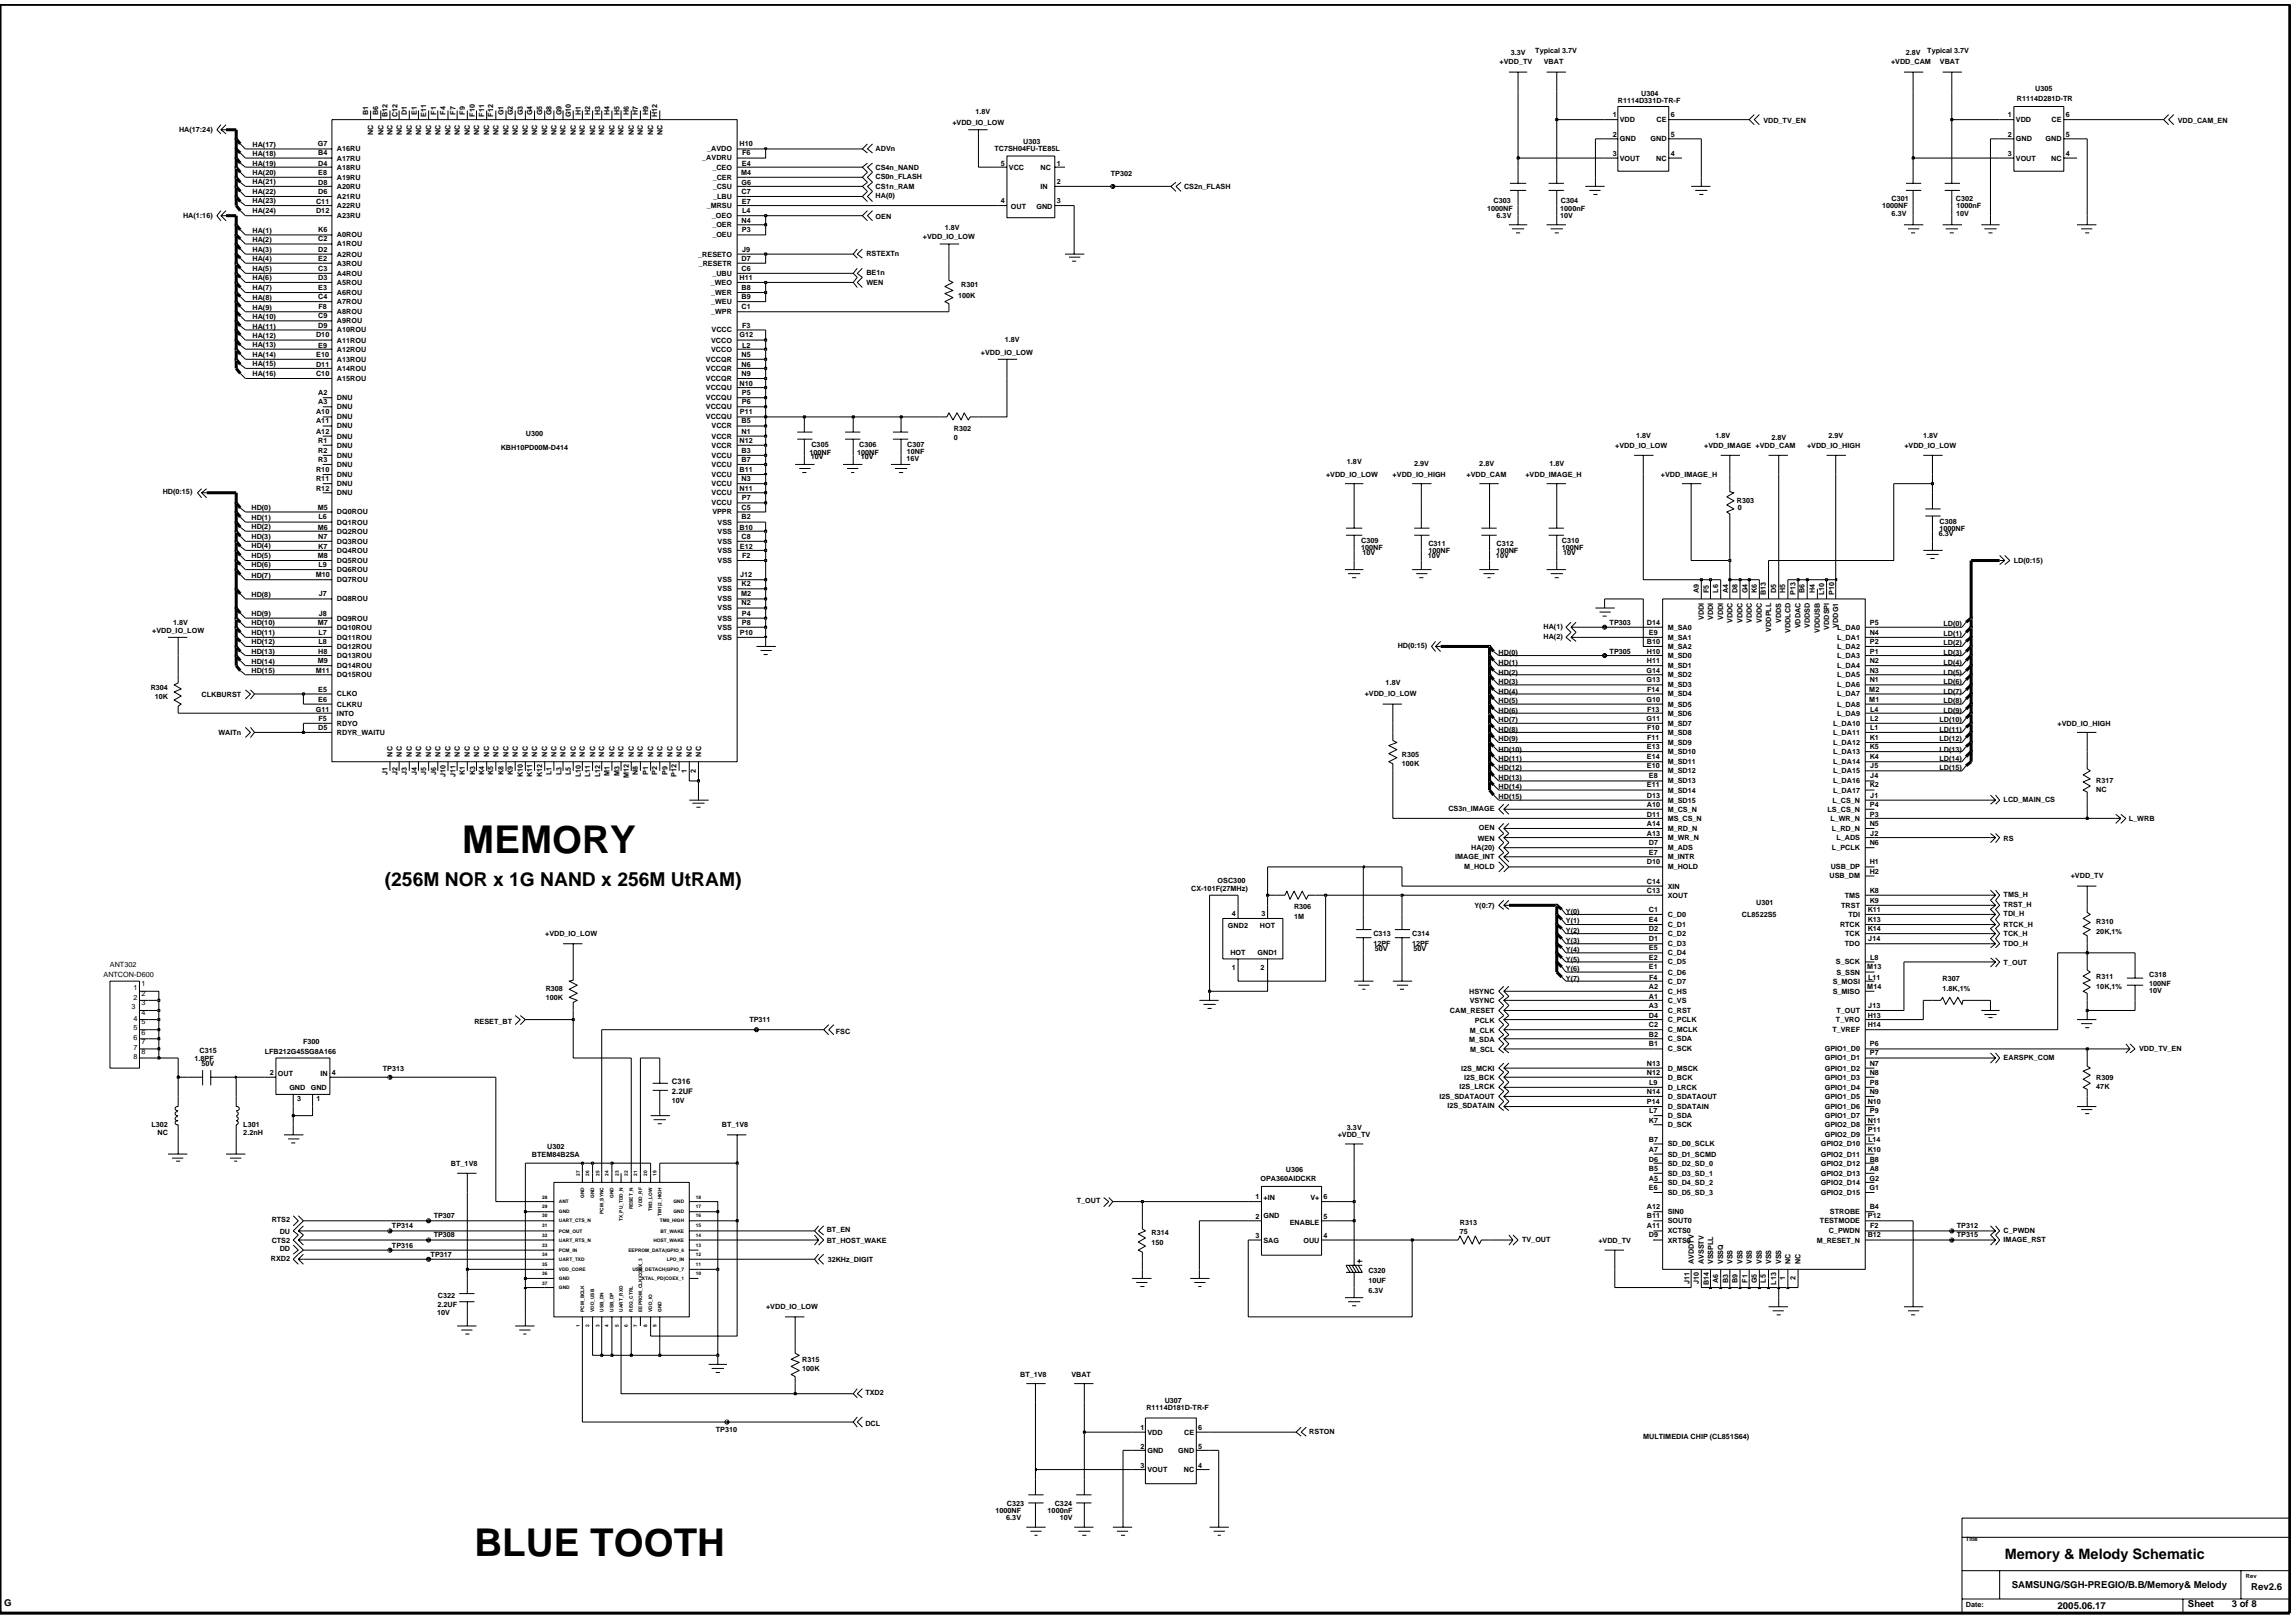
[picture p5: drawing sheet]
<svg xmlns="http://www.w3.org/2000/svg" width="192mm" height="135mm" viewBox="0 0 192 135" stroke-linecap="round" stroke-linejoin="round" font-family="sans-serif">
<defs><g id="words">
<g font-size="3.2">
<text x="38.7" y="71.3">MEMORY</text>
<text x="39.7" y="130.1">BLUE TOOTH</text>
</g>
<text font-size="1.6" x="32.2" y="74.1">(256M NOR x 1G NAND x 256M UtRAM)</text>
<text font-size="1.2" x="167.6" y="130.3">Memory &amp; Melody Schematic</text>
<g font-size=".8">
<text x=".3" y="134.3">G</text>
<text x="168.2" y="132.8">SAMSUNG/SGH-PREGIO/B.B/Memory&amp; Melody</text>
<text x="172.1" y="134.6">2005.06.17</text>
<text x="183" y="134.4">Sheet</text>
<text x="186.6" y="134.4">3 of 8</text>
<text x="188.2" y="133">Rev2.6</text>
</g>
<g font-size=".6">
<text x="125.4" y="5.4">+VDD_TV</text>
<text x="126.3" y="4.6">3.3V</text>
<text x="128.4" y="4.4">Typical 3.7V</text>
<text x="129.1" y="5.4">VBAT</text>
<text x="158.1" y="5.4">+VDD_CAM</text>
<text x="159.4" y="4.6">2.8V</text>
<text x="161.2" y="4.4">Typical 3.7V</text>
<text x="162.2" y="5.4">VBAT</text>
<text x="15" y="11">HA(17:24)</text>
<text x="30.8" y="9.6" transform="rotate(-90 30.8 9.6)">B1</text>
<text x="31.2" y="11.3" transform="rotate(-90 31.2 11.3)">NC</text>
<text x="31.6" y="9.6" transform="rotate(-90 31.6 9.6)">B6</text>
<text x="32.1" y="11.3" transform="rotate(-90 32.1 11.3)">NC</text>
<text x="32.4" y="9.8" transform="rotate(-90 32.4 9.8)">B12</text>
<text x="32.8" y="11.3" transform="rotate(-90 32.8 11.3)">NC</text>
<text x="33.2" y="9.8" transform="rotate(-90 33.2 9.8)">C12</text>
<text x="33.6" y="11.3" transform="rotate(-90 33.6 11.3)">NC</text>
<text x="34" y="9.6" transform="rotate(-90 34 9.6)">D1</text>
<text x="34.4" y="11.3" transform="rotate(-90 34.4 11.3)">NC</text>
<text x="34.9" y="9.6" transform="rotate(-90 34.9 9.6)">E1</text>
<text x="35.2" y="11.3" transform="rotate(-90 35.2 11.3)">NC</text>
<text x="35.6" y="9.8" transform="rotate(-90 35.6 9.8)">E11</text>
<text x="36.1" y="11.3" transform="rotate(-90 36.1 11.3)">NC</text>
<text x="36.5" y="9.6" transform="rotate(-90 36.5 9.6)">F1</text>
<text x="36.8" y="11.3" transform="rotate(-90 36.8 11.3)">NC</text>
<text x="37.3" y="9.6" transform="rotate(-90 37.3 9.6)">F4</text>
<text x="37.7" y="11.3" transform="rotate(-90 37.7 11.3)">NC</text>
<text x="38.1" y="9.6" transform="rotate(-90 38.1 9.6)">F7</text>
<text x="38.4" y="11.3" transform="rotate(-90 38.4 11.3)">NC</text>
<text x="38.9" y="9.6" transform="rotate(-90 38.9 9.6)">F9</text>
<text x="39.3" y="11.3" transform="rotate(-90 39.3 11.3)">NC</text>
<text x="39.7" y="9.7" transform="rotate(-90 39.7 9.7)">F10</text>
<text x="40.1" y="11.3" transform="rotate(-90 40.1 11.3)">NC</text>
<text x="40.5" y="9.7" transform="rotate(-90 40.5 9.7)">F11</text>
<text x="40.9" y="11.3" transform="rotate(-90 40.9 11.3)">NC</text>
<text x="41.3" y="9.7" transform="rotate(-90 41.3 9.7)">F12</text>
<text x="41.7" y="11.3" transform="rotate(-90 41.7 11.3)">NC</text>
<text x="42.1" y="9.6" transform="rotate(-90 42.1 9.6)">G1</text>
<text x="42.5" y="11.3" transform="rotate(-90 42.5 11.3)">NC</text>
<text x="42.9" y="9.6" transform="rotate(-90 42.9 9.6)">G2</text>
<text x="43.3" y="11.3" transform="rotate(-90 43.3 11.3)">NC</text>
<text x="43.7" y="9.6" transform="rotate(-90 43.7 9.6)">G3</text>
<text x="44.1" y="11.3" transform="rotate(-90 44.1 11.3)">NC</text>
<text x="44.5" y="9.6" transform="rotate(-90 44.5 9.6)">G4</text>
<text x="44.9" y="11.3" transform="rotate(-90 44.9 11.3)">NC</text>
<text x="45.3" y="9.6" transform="rotate(-90 45.3 9.6)">G5</text>
<text x="45.8" y="11.3" transform="rotate(-90 45.8 11.3)">NC</text>
<text x="46.1" y="9.6" transform="rotate(-90 46.1 9.6)">G8</text>
<text x="46.5" y="11.3" transform="rotate(-90 46.5 11.3)">NC</text>
<text x="47" y="9.6" transform="rotate(-90 47 9.6)">G9</text>
<text x="47.3" y="11.3" transform="rotate(-90 47.3 11.3)">NC</text>
<text x="47.7" y="9.8" transform="rotate(-90 47.7 9.8)">G10</text>
<text x="48.1" y="11.3" transform="rotate(-90 48.1 11.3)">NC</text>
<text x="48.6" y="9.6" transform="rotate(-90 48.6 9.6)">H1</text>
<text x="48.9" y="11.3" transform="rotate(-90 48.9 11.3)">NC</text>
<text x="49.3" y="9.6" transform="rotate(-90 49.3 9.6)">H2</text>
<text x="49.8" y="11.3" transform="rotate(-90 49.8 11.3)">NC</text>
<text x="50.2" y="9.6" transform="rotate(-90 50.2 9.6)">H3</text>
<text x="50.5" y="11.3" transform="rotate(-90 50.5 11.3)">NC</text>
<text x="51" y="9.6" transform="rotate(-90 51 9.6)">H4</text>
<text x="51.4" y="11.3" transform="rotate(-90 51.4 11.3)">NC</text>
<text x="51.8" y="9.6" transform="rotate(-90 51.8 9.6)">H5</text>
<text x="52.2" y="11.3" transform="rotate(-90 52.2 11.3)">NC</text>
<text x="52.6" y="9.6" transform="rotate(-90 52.6 9.6)">H6</text>
<text x="53" y="11.3" transform="rotate(-90 53 11.3)">NC</text>
<text x="53.3" y="9.6" transform="rotate(-90 53.3 9.6)">H7</text>
<text x="53.8" y="11.3" transform="rotate(-90 53.8 11.3)">NC</text>
<text x="54.2" y="9.6" transform="rotate(-90 54.2 9.6)">H9</text>
<text x="54.6" y="11.3" transform="rotate(-90 54.6 11.3)">NC</text>
<text x="55" y="9.8" transform="rotate(-90 55 9.8)">H12</text>
<text x="55.4" y="11.3" transform="rotate(-90 55.4 11.3)">NC</text>
<text x="79.6" y="10.5">+VDD_IO_LOW</text>
<text x="81.6" y="9.6">1.8V</text>
<text x="134.9" y="9.8">1</text>
<text x="134.9" y="11.4">2</text>
<text x="135.3" y="8.6">R1114D331D-TR-F</text>
<text x="135.5" y="11.8">GND</text>
<text x="135.5" y="10.2">VDD</text>
<text x="137.2" y="8">U304</text>
<text x="138" y="11.8">GND</text>
<text x="138.5" y="10.2">CE</text>
<text x="139.7" y="11.4">5</text>
<text x="139.7" y="9.8">6</text>
<text x="147.5" y="10.2">VDD_TV_EN</text>
<text x="167.9" y="11.4">2</text>
<text x="167.9" y="9.8">1</text>
<text x="168.6" y="11.8">GND</text>
<text x="168.6" y="10.2">VDD</text>
<text x="168.7" y="8.4">R1114D281D-TR</text>
<text x="170.2" y="7.6">U305</text>
<text x="171.1" y="11.8">GND</text>
<text x="171.6" y="10.2">CE</text>
<text x="172.7" y="9.8">6</text>
<text x="172.7" y="11.4">5</text>
<text x="182.1" y="10.2">VDD_CAM_EN</text>
<text x="21.1" y="13">HA(18)</text>
<text x="21.1" y="12.3">HA(17)</text>
<text x="21.1" y="17.8">HA(24)</text>
<text x="21.1" y="17">HA(23)</text>
<text x="21.1" y="16.2">HA(22)</text>
<text x="21.1" y="15.4">HA(21)</text>
<text x="21.1" y="14.6">HA(20)</text>
<text x="21.1" y="13.9">HA(19)</text>
<text x="26.4" y="17.1">C11</text>
<text x="26.4" y="17.8">D12</text>
<text x="26.6" y="12.2">G7</text>
<text x="26.6" y="13">B4</text>
<text x="26.6" y="16.2">D6</text>
<text x="26.6" y="15.4">D8</text>
<text x="26.6" y="13.8">D4</text>
<text x="26.6" y="14.6">E8</text>
<text x="28.2" y="12.7">A16RU</text>
<text x="28.2" y="17.4">A22RU</text>
<text x="28.2" y="13.4">A17RU</text>
<text x="28.2" y="15">A19RU</text>
<text x="28.2" y="16.6">A21RU</text>
<text x="28.2" y="15.8">A20RU</text>
<text x="28.2" y="14.2">A18RU</text>
<text x="58.7" y="13.4">_AVDRU</text>
<text x="59.1" y="17.4">_MRSU</text>
<text x="59.1" y="12.7">_AVDO</text>
<text x="59.6" y="14.2">_CEO</text>
<text x="59.6" y="15.8">_CSU</text>
<text x="59.6" y="15">_CER</text>
<text x="59.6" y="16.6">_LBU</text>
<text x="61.9" y="12.2">H10</text>
<text x="62" y="14.6">M4</text>
<text x="62" y="15.4">G6</text>
<text x="62" y="16.2">C7</text>
<text x="62" y="13.8">E4</text>
<text x="62" y="17.1">E7</text>
<text x="62.1" y="17.8">L4</text>
<text x="62.1" y="13">F6</text>
<text x="73.2" y="16.6">HA(0)</text>
<text x="73.2" y="14.2">CS4n_NAND</text>
<text x="73.2" y="15.8">CS1n_RAM</text>
<text x="73.2" y="12.6">ADVn</text>
<text x="73.2" y="15">CS0n_FLASH</text>
<text x="83.2" y="12.6">TC7SH04FU-TE85L</text>
<text x="83.7" y="17">4</text>
<text x="83.7" y="13.9">5</text>
<text x="84.4" y="14.2">VCC</text>
<text x="84.5" y="17.4">OUT</text>
<text x="85.6" y="12">U303</text>
<text x="86.7" y="17.4">GND</text>
<text x="87" y="15.8">IN</text>
<text x="87" y="14.2">NC</text>
<text x="88.4" y="17">3</text>
<text x="88.4" y="15.4">2</text>
<text x="88.4" y="13.9">1</text>
<text x="92.9" y="14.7">TP302</text>
<text x="99" y="15.8">CS2n_FLASH</text>
<text x="124.4" y="17.6">1000NF</text>
<text x="124.9" y="17">C303</text>
<text x="130.5" y="17.6">1000nF</text>
<text x="130.5" y="17">C304</text>
<text x="134.9" y="13">3</text>
<text x="135.5" y="13.4">VOUT</text>
<text x="138.5" y="13.4">NC</text>
<text x="139.7" y="13">4</text>
<text x="157.4" y="17.4">1000NF</text>
<text x="158.2" y="16.8">C301</text>
<text x="163.5" y="16.8">C302</text>
<text x="163.6" y="17.4">1000nF</text>
<text x="167.9" y="13">3</text>
<text x="168.6" y="13.4">VOUT</text>
<text x="171.5" y="13.4">NC</text>
<text x="172.7" y="13">4</text>
<text x="15.3" y="18.2">HA(1:16)</text>
<text x="21.1" y="20.2">HA(2)</text>
<text x="21.1" y="21.1">HA(3)</text>
<text x="21.1" y="21.8">HA(4)</text>
<text x="21.1" y="22.7">HA(5)</text>
<text x="21.1" y="23.4">HA(6)</text>
<text x="21.1" y="19.5">HA(1)</text>
<text x="26.6" y="19.4">K6</text>
<text x="26.6" y="21">D2</text>
<text x="26.6" y="23.4">D3</text>
<text x="26.6" y="20.2">C2</text>
<text x="26.6" y="22.6">C3</text>
<text x="26.6" y="21.8">E2</text>
<text x="28.2" y="19.8">A0ROU</text>
<text x="28.2" y="22.2">A3ROU</text>
<text x="28.2" y="18.2">A23RU</text>
<text x="28.2" y="21.5">A2ROU</text>
<text x="28.2" y="23.8">A5ROU</text>
<text x="28.2" y="20.6">A1ROU</text>
<text x="28.2" y="23.1">A4ROU</text>
<text x="58.4" y="21.5">_RESETO</text>
<text x="58.4" y="22.2">_RESETR</text>
<text x="59.4" y="23.8">_WEO</text>
<text x="59.5" y="18.2">_OEO</text>
<text x="59.6" y="19.8">_OEU</text>
<text x="59.6" y="19">_OER</text>
<text x="59.6" y="23.1">_UBU</text>
<text x="61.9" y="23.4">H11</text>
<text x="62" y="18.7">N4</text>
<text x="62" y="21.8">D7</text>
<text x="62" y="22.6">C6</text>
<text x="62" y="19.4">P3</text>
<text x="62.1" y="21">J9</text>
<text x="72.5" y="23">BE1n</text>
<text x="72.5" y="23.9">WEN</text>
<text x="72.5" y="21.4">RSTEXTn</text>
<text x="73.2" y="18.3">OEN</text>
<text x="77.2" y="20">+VDD_IO_LOW</text>
<text x="79" y="19.2">1.8V</text>
<text x="125.2" y="18.2">6.3V</text>
<text x="130.5" y="18.2">10V</text>
<text x="158.2" y="18">6.3V</text>
<text x="163.6" y="18">10V</text>
<text x="21.1" y="24.3">HA(7)</text>
<text x="21.1" y="25">HA(8)</text>
<text x="21.1" y="25.9">HA(9)</text>
<text x="21.1" y="26.6">HA(10)</text>
<text x="21.1" y="27.5">HA(11)</text>
<text x="21.1" y="28.3">HA(12)</text>
<text x="21.1" y="29">HA(13)</text>
<text x="21.1" y="29.9">HA(14)</text>
<text x="26.4" y="28.2">D10</text>
<text x="26.5" y="29.8">E10</text>
<text x="26.6" y="27.5">D9</text>
<text x="26.6" y="25">C4</text>
<text x="26.6" y="26.6">C9</text>
<text x="26.6" y="24.2">E3</text>
<text x="26.6" y="29.1">E9</text>
<text x="26.6" y="25.8">F8</text>
<text x="28.2" y="26.3">A8ROU</text>
<text x="28.2" y="24.7">A6ROU</text>
<text x="28.2" y="29.4">A12ROU</text>
<text x="28.2" y="27.8">A10ROU</text>
<text x="28.2" y="28.6">A11ROU</text>
<text x="28.2" y="25.4">A7ROU</text>
<text x="28.2" y="27">A9ROU</text>
<text x="59.5" y="24.7">_WER</text>
<text x="59.5" y="25.4">_WEU</text>
<text x="59.5" y="26.3">_WPR</text>
<text x="59.5" y="29.4">VCCO</text>
<text x="59.5" y="28.6">VCCO</text>
<text x="59.5" y="27.8">VCCC</text>
<text x="61.8" y="28.2">G12</text>
<text x="62" y="24.2">B8</text>
<text x="62" y="25">B9</text>
<text x="62" y="25.8">C1</text>
<text x="62" y="29.8">N5</text>
<text x="62.1" y="29.1">L2</text>
<text x="62.1" y="27.5">F3</text>
<text x="80.1" y="24.9">100K</text>
<text x="80.4" y="24">R301</text>
<text x="82" y="29.7">+VDD_IO_LOW</text>
<text x="84" y="28.6">1.8V</text>
<text x="21.1" y="30.6">HA(15)</text>
<text x="21.1" y="31.5">HA(16)</text>
<text x="26.4" y="31.4">C10</text>
<text x="26.4" y="30.7">D11</text>
<text x="26.4" y="34.6">A10</text>
<text x="26.4" y="35.4">A11</text>
<text x="26.6" y="33">A2</text>
<text x="26.6" y="33.8">A3</text>
<text x="28.2" y="31.9">A15ROU</text>
<text x="28.2" y="30.2">A13ROU</text>
<text x="28.2" y="31">A14ROU</text>
<text x="28.2" y="35.1">DNU</text>
<text x="28.2" y="35.8">DNU</text>
<text x="28.2" y="33.5">DNU</text>
<text x="28.2" y="34.2">DNU</text>
<text x="59" y="31.9">VCCQR</text>
<text x="59" y="32.6">VCCQU</text>
<text x="59" y="35.1">VCCQU</text>
<text x="59" y="33.5">VCCQU</text>
<text x="59" y="30.2">VCCQR</text>
<text x="59" y="31">VCCQR</text>
<text x="59" y="34.2">VCCQU</text>
<text x="59.5" y="35.8">VCCR</text>
<text x="61.9" y="32.3">N10</text>
<text x="61.9" y="34.6">P11</text>
<text x="62" y="31.4">N9</text>
<text x="62" y="35.4">B5</text>
<text x="62" y="30.7">N6</text>
<text x="62" y="33">P5</text>
<text x="62" y="33.8">P6</text>
<text x="13.6" y="41.3">HD(0:15)</text>
<text x="26.4" y="36.2">A12</text>
<text x="26.4" y="39.5">R10</text>
<text x="26.4" y="40.2">R11</text>
<text x="26.4" y="41.1">R12</text>
<text x="26.6" y="37.9">R2</text>
<text x="26.6" y="38.6">R3</text>
<text x="26.6" y="37">R1</text>
<text x="28.2" y="38.3">DNU</text>
<text x="28.2" y="39">DNU</text>
<text x="28.2" y="36.7">DNU</text>
<text x="28.2" y="37.4">DNU</text>
<text x="28.2" y="39.9">DNU</text>
<text x="28.2" y="40.6">DNU</text>
<text x="28.2" y="41.4">DNU</text>
<text x="41.9" y="37.6">KBH10PD00M-D414</text>
<text x="44" y="36.4">U300</text>
<text x="59.5" y="36.7">VCCR</text>
<text x="59.5" y="41.4">VCCU</text>
<text x="59.5" y="37.4">VCCR</text>
<text x="59.5" y="39">VCCU</text>
<text x="59.5" y="39.9">VCCU</text>
<text x="59.5" y="38.3">VCCU</text>
<text x="59.5" y="40.6">VCCU</text>
<text x="61.9" y="39.5">B11</text>
<text x="61.9" y="41.1">N11</text>
<text x="61.9" y="37">N12</text>
<text x="62" y="36.2">N1</text>
<text x="62" y="38.6">B7</text>
<text x="62" y="37.9">B3</text>
<text x="62" y="40.2">N3</text>
<text x="62" y="41.8">P7</text>
<text x="67.7" y="38.1">100NF</text>
<text x="67.8" y="38.4">10V</text>
<text x="67.9" y="37.4">C305</text>
<text x="71.7" y="38.1">100NF</text>
<text x="71.9" y="37.4">C306</text>
<text x="72" y="38.4">10V</text>
<text x="75.8" y="38.6">16V</text>
<text x="75.8" y="38">10NF</text>
<text x="75.9" y="37.4">C307</text>
<text x="79.8" y="36">R302</text>
<text x="79.8" y="36.8">0</text>
<text x="110.9" y="39.9">+VDD_IO_LOW</text>
<text x="112.6" y="38.8">1.8V</text>
<text x="116.5" y="39.9">+VDD_IO_HIGH</text>
<text x="118.3" y="39">2.9V</text>
<text x="122.6" y="39.9">+VDD_CAM</text>
<text x="123.7" y="39">2.8V</text>
<text x="127.6" y="39.9">+VDD_IMAGE_H</text>
<text x="129.6" y="39">1.8V</text>
<text x="135.1" y="37.4">+VDD_IO_LOW</text>
<text x="136.8" y="36.6">1.8V</text>
<text x="138.9" y="39.9">+VDD_IMAGE_H</text>
<text x="142.5" y="37.4">+VDD_IMAGE +VDD_CAM</text>
<text x="143.5" y="36.6">1.8V</text>
<text x="148.1" y="36.8">2.8V</text>
<text x="151.1" y="37.4">+VDD_IO_HIGH</text>
<text x="152.9" y="36.6">2.9V</text>
<text x="159.2" y="37.4">+VDD_IO_LOW</text>
<text x="160.8" y="36.6">1.8V</text>
<text x="21" y="42.6">HD(0)</text>
<text x="21" y="43.5">HD(1)</text>
<text x="21" y="44.2">HD(2)</text>
<text x="21" y="45.1">HD(3)</text>
<text x="21" y="45.8">HD(4)</text>
<text x="21" y="46.7">HD(5)</text>
<text x="21" y="47.4">HD(6)</text>
<text x="26.6" y="44.3">M6</text>
<text x="26.6" y="46.6">M8</text>
<text x="26.6" y="42.7">M5</text>
<text x="26.6" y="45">N7</text>
<text x="26.6" y="45.9">K7</text>
<text x="26.6" y="43.4">L6</text>
<text x="26.6" y="47.4">L9</text>
<text x="28.2" y="44.6">DQ2ROU</text>
<text x="28.2" y="47.1">DQ5ROU</text>
<text x="28.2" y="43">DQ0ROU</text>
<text x="28.2" y="45.5">DQ3ROU</text>
<text x="28.2" y="43.9">DQ1ROU</text>
<text x="28.2" y="47.8">DQ6ROU</text>
<text x="28.2" y="46.2">DQ4ROU</text>
<text x="59.5" y="42.3">VCCU</text>
<text x="59.6" y="43">VPPR</text>
<text x="60" y="44.6">VSS</text>
<text x="60" y="43.9">VSS</text>
<text x="60" y="46.2">VSS</text>
<text x="60" y="47.1">VSS</text>
<text x="60" y="45.5">VSS</text>
<text x="61.9" y="44.3">B10</text>
<text x="61.9" y="45.9">E12</text>
<text x="62" y="43.4">B2</text>
<text x="62" y="42.7">C5</text>
<text x="62" y="45">C8</text>
<text x="62.1" y="46.6">F2</text>
<text x="113.8" y="46">100NF</text>
<text x="113.8" y="45.4">C309</text>
<text x="113.9" y="46.4">10V</text>
<text x="119.4" y="46.7">10V</text>
<text x="119.4" y="45.7">C311</text>
<text x="119.4" y="46.3">100NF</text>
<text x="125.1" y="46.7">10V</text>
<text x="125.2" y="46.3">100NF</text>
<text x="125.2" y="45.7">C312</text>
<text x="130.6" y="45.4">C310</text>
<text x="130.6" y="46">100NF</text>
<text x="130.7" y="46.4">10V</text>
<text x="145.2" y="42">R303</text>
<text x="145.3" y="42.6">0</text>
<text x="162.1" y="44.8">6.3V</text>
<text x="162.2" y="44.4">1000NF</text>
<text x="162.2" y="43.8">C308</text>
<text x="168.4" y="47">LD(0:15)</text>
<text x="12.7" y="52.9">+VDD_IO_LOW</text>
<text x="14.5" y="52.3">1.8V</text>
<text x="21" y="48.3">HD(7)</text>
<text x="21" y="49.9">HD(8)</text>
<text x="21" y="51.5">HD(9)</text>
<text x="21" y="52.3">HD(10)</text>
<text x="21" y="53.1">HD(11)</text>
<text x="21" y="53.9">HD(12)</text>
<text x="26.4" y="48.3">M10</text>
<text x="26.6" y="52.2">M7</text>
<text x="26.6" y="53.1">L7</text>
<text x="26.6" y="53.8">L8</text>
<text x="26.7" y="49.9">J7</text>
<text x="26.7" y="51.5">J8</text>
<text x="28.2" y="52.6">DQ10ROU</text>
<text x="28.2" y="53.5">DQ11ROU</text>
<text x="28.2" y="48.7">DQ7ROU</text>
<text x="28.2" y="50.3">DQ8ROU</text>
<text x="28.2" y="51.9">DQ9ROU</text>
<text x="60" y="49.4">VSS</text>
<text x="60" y="50.3">VSS</text>
<text x="60" y="48.7">VSS</text>
<text x="60" y="53.5">VSS</text>
<text x="60" y="51.9">VSS</text>
<text x="60" y="51">VSS</text>
<text x="60" y="52.7">VSS</text>
<text x="61.9" y="53.1">P10</text>
<text x="61.9" y="48.3">J12</text>
<text x="62" y="49.9">M2</text>
<text x="62" y="49">K2</text>
<text x="62" y="50.6">N2</text>
<text x="62" y="51.5">P4</text>
<text x="62" y="52.2">P8</text>
<text x="129.1" y="52.6">HA(1)</text>
<text x="129.1" y="53.5">HA(2)</text>
<text x="134.6" y="52.2">TP303</text>
<text x="137.7" y="52.2">D14</text>
<text x="137.7" y="53.8">B10</text>
<text x="137.9" y="53.1">E9</text>
<text x="139.5" y="53.5">M_SA1</text>
<text x="139.5" y="52.7">M_SA0</text>
<text x="142.1" y="49.6" transform="rotate(-90 142.1 49.6)">A9</text>
<text x="142.5" y="51.8" transform="rotate(-90 142.5 51.8)">VDDI</text>
<text x="142.9" y="49.6" transform="rotate(-90 142.9 49.6)">F5</text>
<text x="143.2" y="51.8" transform="rotate(-90 143.2 51.8)">VDDI</text>
<text x="143.7" y="49.6" transform="rotate(-90 143.7 49.6)">L6</text>
<text x="144.1" y="51.8" transform="rotate(-90 144.1 51.8)">VDDI</text>
<text x="144.5" y="49.6" transform="rotate(-90 144.5 49.6)">A4</text>
<text x="144.9" y="52.1" transform="rotate(-90 144.9 52.1)">VDDC</text>
<text x="145.3" y="49.6" transform="rotate(-90 145.3 49.6)">D8</text>
<text x="145.7" y="52.1" transform="rotate(-90 145.7 52.1)">VDDC</text>
<text x="146.1" y="49.6" transform="rotate(-90 146.1 49.6)">G4</text>
<text x="146.5" y="52.1" transform="rotate(-90 146.5 52.1)">VDDC</text>
<text x="146.9" y="49.6" transform="rotate(-90 146.9 49.6)">K6</text>
<text x="147.3" y="52.1" transform="rotate(-90 147.3 52.1)">VDDC</text>
<text x="147.7" y="49.8" transform="rotate(-90 147.7 49.8)">B13</text>
<text x="148.1" y="52.8" transform="rotate(-90 148.1 52.8)">VDDPLL</text>
<text x="148.5" y="49.6" transform="rotate(-90 148.5 49.6)">D5</text>
<text x="148.9" y="52.1" transform="rotate(-90 148.9 52.1)">VDDS</text>
<text x="149.3" y="49.6" transform="rotate(-90 149.3 49.6)">H5</text>
<text x="149.7" y="52.9" transform="rotate(-90 149.7 52.9)">VDDLCD</text>
<text x="150.1" y="49.8" transform="rotate(-90 150.1 49.8)">P13</text>
<text x="150.6" y="52.5" transform="rotate(-90 150.6 52.5)">VDDAC</text>
<text x="150.9" y="49.6" transform="rotate(-90 150.9 49.6)">B6</text>
<text x="151.3" y="52.5" transform="rotate(-90 151.3 52.5)">VDDSD</text>
<text x="151.8" y="49.6" transform="rotate(-90 151.8 49.6)">H4</text>
<text x="152.2" y="52.9" transform="rotate(-90 152.2 52.9)">VDDUSB</text>
<text x="152.5" y="49.7" transform="rotate(-90 152.5 49.7)">L10</text>
<text x="153" y="52.6" transform="rotate(-90 153 52.6)">VDDSPI</text>
<text x="153.4" y="49.8" transform="rotate(-90 153.4 49.8)">P10</text>
<text x="153.6" y="52.7">L_DA0</text>
<text x="153.6" y="53.5">L_DA1</text>
<text x="153.7" y="52.5" transform="rotate(-90 153.7 52.5)">VDDG1</text>
<text x="156.3" y="53.1">N4</text>
<text x="156.4" y="53.8">P2</text>
<text x="156.4" y="52.2">P5</text>
<text x="162.5" y="54">LD(2)</text>
<text x="162.5" y="53.2">LD(1)</text>
<text x="162.5" y="52.4">LD(0)</text>
<text x="12.6" y="57.7">R304</text>
<text x="12.9" y="58.4">10K</text>
<text x="16.9" y="58.3">CLKBURST</text>
<text x="21" y="54.7">HD(13)</text>
<text x="21" y="55.5">HD(14)</text>
<text x="21" y="56.2">HD(15)</text>
<text x="26.4" y="56.3">M11</text>
<text x="26.4" y="59.5">G11</text>
<text x="26.6" y="55.4">M9</text>
<text x="26.6" y="54.7">H8</text>
<text x="26.6" y="57.9">E5</text>
<text x="26.6" y="58.7">E6</text>
<text x="28.2" y="55.9">DQ14ROU</text>
<text x="28.2" y="54.3">DQ12ROU</text>
<text x="28.2" y="58.2">CLKO</text>
<text x="28.2" y="59.1">CLKRU</text>
<text x="28.2" y="59.8">INTO</text>
<text x="28.2" y="55">DQ13ROU</text>
<text x="28.2" y="56.6">DQ15ROU</text>
<text x="114.1" y="58.2">+VDD_IO_LOW</text>
<text x="115.9" y="57.3">1.8V</text>
<text x="116.9" y="54.2">HD(0:15)</text>
<text x="125.3" y="55.6">HD(1)</text>
<text x="125.3" y="54.8">HD(0)</text>
<text x="125.3" y="59.6">HD(6)</text>
<text x="125.3" y="58.8">HD(5)</text>
<text x="125.3" y="58">HD(4)</text>
<text x="125.3" y="57.2">HD(3)</text>
<text x="125.3" y="56.4">HD(2)</text>
<text x="134.6" y="54.7">TP305</text>
<text x="137.7" y="56.3">G14</text>
<text x="137.7" y="58.7">G10</text>
<text x="137.7" y="57">G13</text>
<text x="137.7" y="54.7">H10</text>
<text x="137.7" y="55.4">H11</text>
<text x="137.7" y="57.9">F14</text>
<text x="137.7" y="59.5">F13</text>
<text x="139.5" y="56.6">M_SD2</text>
<text x="139.5" y="59.1">M_SD5</text>
<text x="139.5" y="57.5">M_SD3</text>
<text x="139.5" y="55">M_SD0</text>
<text x="139.5" y="55.9">M_SD1</text>
<text x="139.5" y="58.2">M_SD4</text>
<text x="139.5" y="59.8">M_SD6</text>
<text x="139.5" y="54.3">M_SA2</text>
<text x="153.6" y="57.5">L_DA6</text>
<text x="153.6" y="55.9">L_DA4</text>
<text x="153.6" y="56.6">L_DA5</text>
<text x="153.6" y="59.8">L_DA9</text>
<text x="153.6" y="54.3">L_DA2</text>
<text x="153.6" y="55">L_DA3</text>
<text x="153.6" y="59.1">L_DA8</text>
<text x="153.6" y="58.2">L_DA7</text>
<text x="156.3" y="58.7">M1</text>
<text x="156.3" y="57.9">M2</text>
<text x="156.3" y="57">N1</text>
<text x="156.3" y="55.4">N2</text>
<text x="156.3" y="56.3">N3</text>
<text x="156.4" y="54.7">P1</text>
<text x="156.4" y="59.5">L4</text>
<text x="162.5" y="59.6">LD(9)</text>
<text x="162.5" y="58.8">LD(8)</text>
<text x="162.5" y="58">LD(7)</text>
<text x="162.5" y="57.2">LD(6)</text>
<text x="162.5" y="56.4">LD(5)</text>
<text x="162.5" y="55.6">LD(4)</text>
<text x="162.5" y="54.8">LD(3)</text>
<text x="18.3" y="61.5">WAITn</text>
<text x="26.6" y="61">D5</text>
<text x="26.6" y="60.3">F5</text>
<text x="28.2" y="60.7">RDYO</text>
<text x="28.2" y="61.4">RDYR_WAITU</text>
<text x="32.4" y="64.8" transform="rotate(-90 32.4 64.8)">J1</text>
<text x="32.8" y="63.3" transform="rotate(-90 32.8 63.3)">NC</text>
<text x="33.2" y="64.8" transform="rotate(-90 33.2 64.8)">J2</text>
<text x="33.6" y="63.3" transform="rotate(-90 33.6 63.3)">NC</text>
<text x="34" y="64.8" transform="rotate(-90 34 64.8)">J3</text>
<text x="34.4" y="63.3" transform="rotate(-90 34.4 63.3)">NC</text>
<text x="34.9" y="64.8" transform="rotate(-90 34.9 64.8)">J4</text>
<text x="35.2" y="63.3" transform="rotate(-90 35.2 63.3)">NC</text>
<text x="35.6" y="64.8" transform="rotate(-90 35.6 64.8)">J5</text>
<text x="36.1" y="63.3" transform="rotate(-90 36.1 63.3)">NC</text>
<text x="36.5" y="64.8" transform="rotate(-90 36.5 64.8)">J6</text>
<text x="36.8" y="63.3" transform="rotate(-90 36.8 63.3)">NC</text>
<text x="37.3" y="64.9" transform="rotate(-90 37.3 64.9)">J10</text>
<text x="37.7" y="63.3" transform="rotate(-90 37.7 63.3)">NC</text>
<text x="38.1" y="64.9" transform="rotate(-90 38.1 64.9)">J11</text>
<text x="38.4" y="63.3" transform="rotate(-90 38.4 63.3)">NC</text>
<text x="38.9" y="64.8" transform="rotate(-90 38.9 64.8)">K1</text>
<text x="39.3" y="63.3" transform="rotate(-90 39.3 63.3)">NC</text>
<text x="39.7" y="64.8" transform="rotate(-90 39.7 64.8)">K3</text>
<text x="40.1" y="63.3" transform="rotate(-90 40.1 63.3)">NC</text>
<text x="40.5" y="64.8" transform="rotate(-90 40.5 64.8)">K4</text>
<text x="40.9" y="63.3" transform="rotate(-90 40.9 63.3)">NC</text>
<text x="41.3" y="64.8" transform="rotate(-90 41.3 64.8)">K5</text>
<text x="41.7" y="63.3" transform="rotate(-90 41.7 63.3)">NC</text>
<text x="42.1" y="64.8" transform="rotate(-90 42.1 64.8)">K8</text>
<text x="42.5" y="63.3" transform="rotate(-90 42.5 63.3)">NC</text>
<text x="42.9" y="64.8" transform="rotate(-90 42.9 64.8)">K9</text>
<text x="43.3" y="63.3" transform="rotate(-90 43.3 63.3)">NC</text>
<text x="43.7" y="65" transform="rotate(-90 43.7 65)">K10</text>
<text x="44.1" y="63.3" transform="rotate(-90 44.1 63.3)">NC</text>
<text x="44.5" y="65" transform="rotate(-90 44.5 65)">K11</text>
<text x="44.9" y="63.3" transform="rotate(-90 44.9 63.3)">NC</text>
<text x="45.3" y="65" transform="rotate(-90 45.3 65)">K12</text>
<text x="45.8" y="63.3" transform="rotate(-90 45.8 63.3)">NC</text>
<text x="46.1" y="64.8" transform="rotate(-90 46.1 64.8)">L1</text>
<text x="46.5" y="63.3" transform="rotate(-90 46.5 63.3)">NC</text>
<text x="47" y="64.8" transform="rotate(-90 47 64.8)">L3</text>
<text x="47.3" y="63.3" transform="rotate(-90 47.3 63.3)">NC</text>
<text x="47.7" y="64.8" transform="rotate(-90 47.7 64.8)">L5</text>
<text x="48.1" y="63.3" transform="rotate(-90 48.1 63.3)">NC</text>
<text x="48.6" y="65" transform="rotate(-90 48.6 65)">L10</text>
<text x="48.9" y="63.3" transform="rotate(-90 48.9 63.3)">NC</text>
<text x="49.3" y="65" transform="rotate(-90 49.3 65)">L11</text>
<text x="49.8" y="63.3" transform="rotate(-90 49.8 63.3)">NC</text>
<text x="50.2" y="65" transform="rotate(-90 50.2 65)">L12</text>
<text x="50.5" y="63.3" transform="rotate(-90 50.5 63.3)">NC</text>
<text x="51" y="64.9" transform="rotate(-90 51 64.9)">M1</text>
<text x="51.4" y="63.3" transform="rotate(-90 51.4 63.3)">NC</text>
<text x="51.8" y="64.9" transform="rotate(-90 51.8 64.9)">M3</text>
<text x="52.2" y="63.3" transform="rotate(-90 52.2 63.3)">NC</text>
<text x="52.6" y="65" transform="rotate(-90 52.6 65)">M12</text>
<text x="53" y="63.3" transform="rotate(-90 53 63.3)">NC</text>
<text x="53.3" y="64.8" transform="rotate(-90 53.3 64.8)">N8</text>
<text x="53.8" y="63.3" transform="rotate(-90 53.8 63.3)">NC</text>
<text x="54.2" y="64.8" transform="rotate(-90 54.2 64.8)">P1</text>
<text x="54.6" y="63.3" transform="rotate(-90 54.6 63.3)">NC</text>
<text x="55" y="64.8" transform="rotate(-90 55 64.8)">P2</text>
<text x="55.4" y="63.3" transform="rotate(-90 55.4 63.3)">NC</text>
<text x="55.8" y="64.8" transform="rotate(-90 55.8 64.8)">P9</text>
<text x="56.2" y="63.3" transform="rotate(-90 56.2 63.3)">NC</text>
<text x="56.6" y="65" transform="rotate(-90 56.6 65)">P12</text>
<text x="57" y="63.3" transform="rotate(-90 57 63.3)">NC</text>
<text x="57.4" y="64.6" transform="rotate(-90 57.4 64.6)">1</text>
<text x="57.9" y="63.3" transform="rotate(-90 57.9 63.3)">NC</text>
<text x="58.2" y="64.6" transform="rotate(-90 58.2 64.6)">2</text>
<text x="58.6" y="63.3" transform="rotate(-90 58.6 63.3)">NC</text>
<text x="117.2" y="63.3">R305</text>
<text x="117.2" y="64">100K</text>
<text x="125.3" y="62">HD(9)</text>
<text x="125.3" y="61.2">HD(8)</text>
<text x="125.3" y="60.4">HD(7)</text>
<text x="125.3" y="66">HD(14)</text>
<text x="125.3" y="65.2">HD(13)</text>
<text x="125.3" y="64.4">HD(12)</text>
<text x="125.3" y="63.6">HD(11)</text>
<text x="125.3" y="62.8">HD(10)</text>
<text x="137.7" y="60.3">G11</text>
<text x="137.7" y="64.2">E10</text>
<text x="137.7" y="65.8">E11</text>
<text x="137.7" y="62.6">E13</text>
<text x="137.7" y="63.5">E14</text>
<text x="137.7" y="61">F10</text>
<text x="137.7" y="61.9">F11</text>
<text x="137.9" y="65.1">E8</text>
<text x="139.5" y="60.7">M_SD7</text>
<text x="139.5" y="65.5">M_SD13</text>
<text x="139.5" y="61.4">M_SD8</text>
<text x="139.5" y="62.3">M_SD9</text>
<text x="139.5" y="64.7">M_SD12</text>
<text x="139.5" y="63">M_SD10</text>
<text x="139.5" y="63.9">M_SD11</text>
<text x="153.3" y="60.7">L_DA10</text>
<text x="153.3" y="63.9">L_DA14</text>
<text x="153.3" y="63.1">L_DA13</text>
<text x="153.3" y="61.4">L_DA11</text>
<text x="153.3" y="65.5">L_DA16</text>
<text x="153.3" y="64.7">L_DA15</text>
<text x="153.3" y="62.3">L_DA12</text>
<text x="156.3" y="65.8">K2</text>
<text x="156.3" y="63.5">K4</text>
<text x="156.3" y="62.6">K5</text>
<text x="156.3" y="61.9">K1</text>
<text x="156.4" y="60.3">L2</text>
<text x="156.4" y="61">L1</text>
<text x="156.4" y="65.1">J4</text>
<text x="156.4" y="64.2">J5</text>
<text x="162.2" y="64.4">LD(15)</text>
<text x="162.2" y="63.6">LD(14)</text>
<text x="162.2" y="62.8">LD(13)</text>
<text x="162.2" y="62">LD(12)</text>
<text x="162.2" y="61.2">LD(11)</text>
<text x="162.2" y="60.4">LD(10)</text>
<text x="172" y="60.7">+VDD_IO_HIGH</text>
<text x="175.3" y="65.5">R317</text>
<text x="121.1" y="67.8">CS3n_IMAGE</text>
<text x="121.7" y="71.8">IMAGE_INT</text>
<text x="123" y="71">HA(20)</text>
<text x="123.6" y="70.3">WEN</text>
<text x="123.7" y="69.4">OEN</text>
<text x="125.3" y="66.8">HD(15)</text>
<text x="137.7" y="68.3">D11</text>
<text x="137.7" y="66.7">D13</text>
<text x="137.7" y="69.9">A13</text>
<text x="137.7" y="69.1">A14</text>
<text x="137.7" y="67.4">A10</text>
<text x="137.9" y="70.7">D7</text>
<text x="137.9" y="71.5">E7</text>
<text x="139.5" y="71.8">M_INTR</text>
<text x="139.5" y="66.3">M_SD14</text>
<text x="139.5" y="71.1">M_ADS</text>
<text x="139.5" y="68.6">MS_CS_N</text>
<text x="139.5" y="67.1">M_SD15</text>
<text x="139.5" y="70.2">M_WR_N</text>
<text x="139.5" y="69.5">M_RD_N</text>
<text x="139.5" y="67.9">M_CS_N</text>
<text x="152.8" y="67.9">LS_CS_N</text>
<text x="153.1" y="68.6">L_WR_N</text>
<text x="153.2" y="69.5">L_RD_N</text>
<text x="153.2" y="71.1">L_PCLK</text>
<text x="153.2" y="67.1">L_CS_N</text>
<text x="153.3" y="66.3">L_DA17</text>
<text x="153.6" y="70.2">L_ADS</text>
<text x="156.3" y="69.1">N5</text>
<text x="156.3" y="70.7">N6</text>
<text x="156.4" y="68.3">P3</text>
<text x="156.4" y="67.4">P4</text>
<text x="156.4" y="66.7">J1</text>
<text x="156.4" y="69.9">J2</text>
<text x="167.5" y="70.3">RS</text>
<text x="167.5" y="67.1">LCD_MAIN_CS</text>
<text x="175.3" y="66.2">NC</text>
<text x="178" y="68.7">L_WRB</text>
<text x="99.6" y="74.5">CX-101F(27MHz)</text>
<text x="101.8" y="73.8">OSC300</text>
<text x="102.7" y="77.6">GND2</text>
<text x="103" y="76.6">4</text>
<text x="105.4" y="77.6">HOT</text>
<text x="105.5" y="76.6">3</text>
<text x="108.2" y="76">R306</text>
<text x="108.2" y="76.9">1M</text>
<text x="122.4" y="72.7">M_HOLD</text>
<text x="123.3" y="75.9">Y(0:7)</text>
<text x="130.9" y="76.4">Y(0)</text>
<text x="130.9" y="77.2">Y(1)</text>
<text x="130.9" y="78">Y(2)</text>
<text x="137.7" y="74.6">C13</text>
<text x="137.7" y="73.9">C14</text>
<text x="137.7" y="72.3">D10</text>
<text x="137.9" y="77.8">D2</text>
<text x="137.9" y="76.2">C1</text>
<text x="137.9" y="77.1">E4</text>
<text x="139.5" y="77.5">C_D1</text>
<text x="139.5" y="76.7">C_D0</text>
<text x="139.5" y="75.1">XOUT</text>
<text x="139.5" y="74.3">XIN</text>
<text x="139.5" y="72.7">M_HOLD</text>
<text x="145.7" y="76.7">CL8522S5</text>
<text x="146.9" y="75.6">U301</text>
<text x="153" y="73.4">USB_DM</text>
<text x="153.1" y="72.7">USB_DP</text>
<text x="153.9" y="77.5">RTCK</text>
<text x="154" y="75.9">TRST</text>
<text x="154.3" y="75.1">TMS</text>
<text x="154.6" y="76.7">TDI</text>
<text x="156.2" y="77.8">K14</text>
<text x="156.2" y="76.2">K11</text>
<text x="156.2" y="77.1">K13</text>
<text x="156.3" y="72.3">H1</text>
<text x="156.3" y="74.6">K8</text>
<text x="156.3" y="75.5">K9</text>
<text x="156.3" y="73.1">H2</text>
<text x="167.5" y="77.5">RTCK_H</text>
<text x="167.5" y="76.6">TDI_H</text>
<text x="167.5" y="75.9">TRST_H</text>
<text x="167.5" y="75">TMS_H</text>
<text x="173.2" y="73.4">+VDD_TV</text>
<text x="175.3" y="77.3">R310</text>
<text x="8.7" y="81.7">ANTCON-D600</text>
<text x="9.2" y="80.9">ANT302</text>
<text x="11.2" y="82.8">1</text>
<text x="11.2" y="83.6">2</text>
<text x="11.8" y="82.4">1</text>
<text x="11.8" y="83.3">2</text>
<text x="45.6" y="78.3">+VDD_IO_LOW</text>
<text x="45.6" y="83.6">100K</text>
<text x="45.6" y="82.9">R308</text>
<text x="102.9" y="79.8">HOT</text>
<text x="103" y="81.1">1</text>
<text x="105.2" y="79.8">GND1</text>
<text x="105.4" y="81.1">2</text>
<text x="114.8" y="79.1">12PF</text>
<text x="114.8" y="78.2">C313</text>
<text x="115" y="79.5">50V</text>
<text x="118.1" y="79.1">12PF</text>
<text x="118.1" y="78.2">C314</text>
<text x="118.2" y="79.5">50V</text>
<text x="122.9" y="83.1">HSYNC</text>
<text x="122.9" y="83.9">VSYNC</text>
<text x="130.9" y="82">Y(7)</text>
<text x="130.9" y="78.8">Y(3)</text>
<text x="130.9" y="79.6">Y(4)</text>
<text x="130.9" y="80.4">Y(5)</text>
<text x="130.9" y="81.2">Y(6)</text>
<text x="137.9" y="78.7">D1</text>
<text x="137.9" y="82.7">A2</text>
<text x="137.9" y="83.5">A1</text>
<text x="137.9" y="81.1">E1</text>
<text x="137.9" y="80.3">E2</text>
<text x="137.9" y="79.5">E5</text>
<text x="137.9" y="81.9">F4</text>
<text x="139.5" y="82.2">C_D7</text>
<text x="139.5" y="81.5">C_D6</text>
<text x="139.5" y="80.6">C_D5</text>
<text x="139.5" y="79.9">C_D4</text>
<text x="139.5" y="78.3">C_D2</text>
<text x="139.5" y="79.1">C_D3</text>
<text x="139.5" y="83.1">C_HS</text>
<text x="139.5" y="83.8">C_VS</text>
<text x="153.3" y="82.2">S_MOSI</text>
<text x="153.3" y="83.1">S_MISO</text>
<text x="153.5" y="80.6">S_SCK</text>
<text x="153.6" y="81.5">S_SSN</text>
<text x="154.3" y="79.1">TDO</text>
<text x="154.3" y="78.3">TCK</text>
<text x="156.1" y="81.1">M13</text>
<text x="156.1" y="82.7">M14</text>
<text x="156.2" y="81.9">L11</text>
<text x="156.2" y="78.7">J14</text>
<text x="156.4" y="80.3">L8</text>
<text x="162.4" y="82">R307</text>
<text x="162.4" y="82.9">1.8K,1%</text>
<text x="167.5" y="78.2">TCK_H</text>
<text x="167.5" y="80.7">T_OUT</text>
<text x="167.5" y="79.1">TDO_H</text>
<text x="175.3" y="82.7">10K,1%</text>
<text x="175.3" y="81.9">R311</text>
<text x="175.3" y="78.1">20K,1%</text>
<text x="179.7" y="83">10V</text>
<text x="179.7" y="81.7">C318</text>
<text x="179.7" y="82.4">100NF</text>
<text x="11" y="84.4">3</text>
<text x="11.2" y="85.4">4</text>
<text x="11.2" y="86.2">5</text>
<text x="11.2" y="86.9">6</text>
<text x="11.2" y="87.8">7</text>
<text x="11.2" y="88.5">8</text>
<text x="11.8" y="84">3</text>
<text x="11.8" y="84.9">4</text>
<text x="11.8" y="85.7">5</text>
<text x="11.8" y="86.5">6</text>
<text x="11.8" y="87.3">7</text>
<text x="11.8" y="88.1">8</text>
<text x="16.3" y="88.7">1.8PF</text>
<text x="16.7" y="88">C315</text>
<text x="16.9" y="89.1">50V</text>
<text x="22.1" y="88.2">LFB212G45SG8A166</text>
<text x="22.6" y="89.9">2</text>
<text x="23.2" y="89.9">OUT</text>
<text x="25.4" y="87.3">F300</text>
<text x="26.8" y="89.9">IN</text>
<text x="27.8" y="89.9">4</text>
<text x="32" y="89.5">TP313</text>
<text x="39.7" y="85.6">RESET_BT</text>
<text x="62.7" y="85.5">TP311</text>
<text x="69.9" y="86.4">FSC</text>
<text x="121.3" y="84.7">CAM_RESET</text>
<text x="122.2" y="89.6">I2S_MCKI</text>
<text x="122.9" y="87.1">M_SDA</text>
<text x="122.9" y="86.3">M_CLK</text>
<text x="122.9" y="87.9">M_SCL</text>
<text x="123.3" y="85.5">PCLK</text>
<text x="137.7" y="89.9">N12</text>
<text x="137.7" y="89.1">N13</text>
<text x="137.9" y="85.1">D4</text>
<text x="137.9" y="85.9">C2</text>
<text x="137.9" y="86.7">B2</text>
<text x="137.9" y="87.5">B1</text>
<text x="137.9" y="84.3">A3</text>
<text x="139.5" y="89.5">D_MSCK</text>
<text x="139.5" y="85.5">C_PCLK</text>
<text x="139.5" y="86.3">C_MCLK</text>
<text x="139.5" y="87.1">C_SDA</text>
<text x="139.5" y="87.9">C_SCK</text>
<text x="139.5" y="84.7">C_RST</text>
<text x="152.6" y="89.5">GPIO1_D2</text>
<text x="152.6" y="87.9">GPIO1_D0</text>
<text x="152.6" y="88.7">GPIO1_D1</text>
<text x="153.2" y="86.3">T_VREF</text>
<text x="153.5" y="85.5">T_VRO</text>
<text x="153.6" y="84.7">T_OUT</text>
<text x="156.2" y="85.1">H13</text>
<text x="156.2" y="85.9">H14</text>
<text x="156.2" y="84.3">J13</text>
<text x="156.3" y="89.1">N7</text>
<text x="156.3" y="89.9">N8</text>
<text x="156.4" y="87.5">P6</text>
<text x="156.4" y="88.2">P7</text>
<text x="167.5" y="88.6">EARSPK_COM</text>
<text x="178.9" y="87.9">VDD_TV_EN</text>
<text x="12.7" y="94.2">L302</text>
<text x="13.2" y="94.9">NC</text>
<text x="20.3" y="94.9">2.2nH</text>
<text x="20.3" y="94.2">L301</text>
<text x="24.2" y="91.1">GND</text>
<text x="24.9" y="92.1">3</text>
<text x="26" y="91.1">GND</text>
<text x="26.5" y="92.1">1</text>
<text x="56.2" y="90.7">C316</text>
<text x="56.2" y="91.5">2.2UF</text>
<text x="56.2" y="92.3">10V</text>
<text x="60.4" y="94.2">BT_1V8</text>
<text x="111.9" y="95.1">+VDD_TV</text>
<text x="112.6" y="94.5">3.3V</text>
<text x="120.4" y="91.9">I2S_SDATAOUT</text>
<text x="121" y="92.7">I2S_SDATAIN</text>
<text x="122.1" y="91.1">I2S_LRCK</text>
<text x="122.4" y="90.3">I2S_BCK</text>
<text x="137.7" y="91.5">N14</text>
<text x="137.7" y="92.3">P14</text>
<text x="137.9" y="93.9">K7</text>
<text x="137.9" y="95.5">B7</text>
<text x="137.9" y="93.1">L7</text>
<text x="137.9" y="90.7">L9</text>
<text x="139.5" y="90.3">D_BCK</text>
<text x="139.5" y="91.9">D_SDATAOUT</text>
<text x="139.5" y="92.7">D_SDATAIN</text>
<text x="139.5" y="93.5">D_SDA</text>
<text x="139.5" y="91.1">D_LRCK</text>
<text x="139.5" y="94.2">D_SCK</text>
<text x="139.5" y="95.9">SD_D0_SCLK</text>
<text x="152.3" y="95.9">GPIO2_D10</text>
<text x="152.6" y="92.7">GPIO1_D6</text>
<text x="152.6" y="94.2">GPIO2_D8</text>
<text x="152.6" y="90.3">GPIO1_D3</text>
<text x="152.6" y="91.9">GPIO1_D5</text>
<text x="152.6" y="91.1">GPIO1_D4</text>
<text x="152.6" y="93.5">GPIO1_D7</text>
<text x="152.6" y="95.1">GPIO2_D9</text>
<text x="156.2" y="92.3">N10</text>
<text x="156.2" y="93.9">N11</text>
<text x="156.2" y="94.7">P11</text>
<text x="156.2" y="95.5">L14</text>
<text x="156.3" y="91.5">N9</text>
<text x="156.4" y="90.7">P8</text>
<text x="156.4" y="93.1">P9</text>
<text x="175.3" y="90.3">R309</text>
<text x="175.3" y="91.1">47K</text>
<text x="36.3" y="101.9">TP307</text>
<text x="37.7" y="97.5">BT_1V8</text>
<text x="44.5" y="96.7">BTEM84B2SA</text>
<text x="45.8" y="96.1">U302</text>
<text x="90" y="100.6">T_OUT</text>
<text x="105" y="100.3">1</text>
<text x="105" y="101.9">2</text>
<text x="105.4" y="98.7">OPA360AIDCKR</text>
<text x="105.7" y="100.3">+IN</text>
<text x="105.7" y="101.9">GND</text>
<text x="107.5" y="98">U306</text>
<text x="109.6" y="100.3">V+</text>
<text x="110.7" y="101.9">5</text>
<text x="110.7" y="100.3">6</text>
<text x="137.7" y="101.9">B11</text>
<text x="137.7" y="101.1">A12</text>
<text x="137.9" y="97.9">B5</text>
<text x="137.9" y="97.1">D6</text>
<text x="137.9" y="98.7">A5</text>
<text x="137.9" y="96.3">A7</text>
<text x="137.9" y="99.5">E6</text>
<text x="139.5" y="98.3">SD_D3_SD_1</text>
<text x="139.5" y="99.9">SD_D5_SD_3</text>
<text x="139.5" y="97.5">SD_D2_SD_0</text>
<text x="139.5" y="99.1">SD_D4_SD_2</text>
<text x="139.5" y="96.7">SD_D1_SCMD</text>
<text x="139.5" y="101.5">SIN0</text>
<text x="152.3" y="99.1">GPIO2_D14</text>
<text x="152.3" y="99.9">GPIO2_D15</text>
<text x="152.3" y="98.3">GPIO2_D13</text>
<text x="152.3" y="96.7">GPIO2_D11</text>
<text x="152.3" y="97.5">GPIO2_D12</text>
<text x="153" y="101.5">STROBE</text>
<text x="156.2" y="96.3">K10</text>
<text x="156.2" y="101.9">P12</text>
<text x="156.3" y="98.7">G2</text>
<text x="156.3" y="99.5">G1</text>
<text x="156.3" y="101.1">B4</text>
<text x="156.3" y="97.9">A8</text>
<text x="156.3" y="97.1">B8</text>
<text x="22.7" y="105.5">RXD2</text>
<text x="22.7" y="103.9">CTS2</text>
<text x="22.7" y="102.2">RTS2</text>
<text x="23.4" y="104.6">DD</text>
<text x="23.4" y="103.2">DU</text>
<text x="32.8" y="104.3">TP316</text>
<text x="32.8" y="102.7">TP314</text>
<text x="36" y="105.1">TP317</text>
<text x="36.3" y="103.5">TP308</text>
<text x="69.1" y="103.9">BT_HOST_WAKE</text>
<text x="69.1" y="103">BT_EN</text>
<text x="69.2" y="105.5">32KHz_DIGIT</text>
<text x="96.3" y="103.2">R314</text>
<text x="96.3" y="104.1">150</text>
<text x="105" y="103.5">3</text>
<text x="105.7" y="103.9">SAG</text>
<text x="107.9" y="102.4">ENABLE</text>
<text x="109" y="103.9">OUU</text>
<text x="110.7" y="103.5">4</text>
<text x="114.4" y="106.5">C320</text>
<text x="114.4" y="107.3">10UF</text>
<text x="122.1" y="103.2">75</text>
<text x="122.1" y="102.4">R313</text>
<text x="127.3" y="103.8">TV_OUT</text>
<text x="133.7" y="103.9">+VDD_TV</text>
<text x="137.7" y="102.7">A11</text>
<text x="137.9" y="103.5">D9</text>
<text x="139.5" y="103.9">XRTS0</text>
<text x="139.5" y="102.3">SOUT0</text>
<text x="139.5" y="103.1">XCTS0</text>
<text x="141.3" y="107.4" transform="rotate(-90 141.3 107.4)">J11</text>
<text x="141.6" y="105.7" transform="rotate(-90 141.6 105.7)">AVDDTV</text>
<text x="142.1" y="107.4" transform="rotate(-90 142.1 107.4)">J10</text>
<text x="142.5" y="105.7" transform="rotate(-90 142.5 105.7)">AVSSTV</text>
<text x="142.9" y="107.4" transform="rotate(-90 142.9 107.4)">B14</text>
<text x="143.2" y="105.7" transform="rotate(-90 143.2 105.7)">VSSPLL</text>
<text x="143.7" y="107.3" transform="rotate(-90 143.7 107.3)">A6</text>
<text x="144.1" y="105.7" transform="rotate(-90 144.1 105.7)">VSSQ</text>
<text x="144.5" y="107.3" transform="rotate(-90 144.5 107.3)">B3</text>
<text x="144.9" y="105.7" transform="rotate(-90 144.9 105.7)">VSS</text>
<text x="145.3" y="107.3" transform="rotate(-90 145.3 107.3)">B9</text>
<text x="145.7" y="105.7" transform="rotate(-90 145.7 105.7)">VSS</text>
<text x="146.1" y="107.2" transform="rotate(-90 146.1 107.2)">F1</text>
<text x="146.5" y="105.7" transform="rotate(-90 146.5 105.7)">VSS</text>
<text x="146.9" y="107.3" transform="rotate(-90 146.9 107.3)">G5</text>
<text x="147.3" y="105.7" transform="rotate(-90 147.3 105.7)">VSS</text>
<text x="147.7" y="107.2" transform="rotate(-90 147.7 107.2)">L5</text>
<text x="148.1" y="105.7" transform="rotate(-90 148.1 105.7)">VSS</text>
<text x="148.5" y="107.4" transform="rotate(-90 148.5 107.4)">L13</text>
<text x="148.9" y="105.7" transform="rotate(-90 148.9 105.7)">VSS</text>
<text x="149.3" y="107.1" transform="rotate(-90 149.3 107.1)">1</text>
<text x="149.7" y="105.7" transform="rotate(-90 149.7 105.7)">NC</text>
<text x="150.1" y="107.1" transform="rotate(-90 150.1 107.1)">2</text>
<text x="150.6" y="105.7" transform="rotate(-90 150.6 105.7)">NC</text>
<text x="151.9" y="103.9">M_RESET_N</text>
<text x="152.2" y="102.3">TESTMODE</text>
<text x="152.9" y="103.1">C_PWDN</text>
<text x="156.2" y="103.5">B12</text>
<text x="156.4" y="102.7">F2</text>
<text x="163.6" y="102.7">TP312</text>
<text x="163.6" y="103.5">TP315</text>
<text x="167.5" y="103.1">C_PWDN</text>
<text x="167.5" y="103.8">IMAGE_RST</text>
<text x="36.6" y="109.9">10V</text>
<text x="36.6" y="109.3">2.2UF</text>
<text x="36.6" y="108.5">C322</text>
<text x="64.1" y="109.5">+VDD_IO_LOW</text>
<text x="67.1" y="113.9">R315</text>
<text x="114.4" y="108.1">6.3V</text>
<text x="59.9" y="119.7">TP310</text>
<text x="67.1" y="114.7">100K</text>
<text x="72.4" y="119.2">DCL</text>
<text x="72.4" y="116.6">TXD2</text>
<text x="85.3" y="115.1">BT_1V8</text>
<text x="89.6" y="115.1">VBAT</text>
<text x="95.4" y="119.6">1</text>
<text x="95.9" y="117.9">R1114D181D-TR-F</text>
<text x="95.9" y="119.9">VDD</text>
<text x="97.4" y="117.3">U307</text>
<text x="99" y="119.9">CE</text>
<text x="100.2" y="119.6">6</text>
<text x="109.5" y="119.9">RSTON</text>
<text x="84.2" y="125.9">C323</text>
<text x="88.2" y="125.9">C324</text>
<text x="95.4" y="121.2">2</text>
<text x="95.4" y="122.8">3</text>
<text x="95.9" y="121.5">GND</text>
<text x="95.9" y="123.1">VOUT</text>
<text x="98.5" y="121.5">GND</text>
<text x="99" y="123.1">NC</text>
<text x="100.2" y="121.2">5</text>
<text x="100.2" y="122.8">4</text>
<text x="137.4" y="120.3">MULTIMEDIA CHIP (CL851S64)</text>
<text x="83.2" y="126.5">1000NF</text>
<text x="84.1" y="127.1">6.3V</text>
<text x="87.6" y="126.5">1000nF</text>
<text x="88.6" y="127.1">10V</text>
<text x="164.4" y="134.3">Date:</text>
</g>
<g font-size=".5">
<text x="164.4" y="128.9">Title</text>
<text x="187.8" y="131.9">Rev</text>
</g>
<g font-size=".4">
<text x="45.3" y="100.3">28</text>
<text x="45.3" y="101">29</text>
<text x="45.3" y="101.8">30</text>
<text x="46.7" y="100.6">ANT</text>
<text x="46.7" y="101.4">GND</text>
<text x="48.5" y="98.3" transform="rotate(-90 48.5 98.3)">27</text>
<text x="48.8" y="100.2" transform="rotate(-90 48.8 100.2)">GND</text>
<text x="49.3" y="98.3" transform="rotate(-90 49.3 98.3)">26</text>
<text x="49.7" y="100.2" transform="rotate(-90 49.7 100.2)">GND</text>
<text x="50.1" y="98.3" transform="rotate(-90 50.1 98.3)">25</text>
<text x="50.5" y="101.5" transform="rotate(-90 50.5 101.5)">PCM_SYNC</text>
<text x="50.9" y="98.3" transform="rotate(-90 50.9 98.3)">24</text>
<text x="51.3" y="100.2" transform="rotate(-90 51.3 100.2)">GND</text>
<text x="51.7" y="98.3" transform="rotate(-90 51.7 98.3)">23</text>
<text x="52.5" y="98.3" transform="rotate(-90 52.5 98.3)">22</text>
<text x="52.9" y="101.1" transform="rotate(-90 52.9 101.1)">RESET_N</text>
<text x="53.3" y="98.3" transform="rotate(-90 53.3 98.3)">21</text>
<text x="53.7" y="100.9" transform="rotate(-90 53.7 100.9)">VDD_RF</text>
<text x="54.1" y="98.3" transform="rotate(-90 54.1 98.3)">20</text>
<text x="54.5" y="101.2" transform="rotate(-90 54.5 101.2)">TM3_LOW</text>
<text x="54.9" y="98.3" transform="rotate(-90 54.9 98.3)">19</text>
<text x="55.3" y="101.6" transform="rotate(-90 55.3 101.6)">TM1|2_HIGH</text>
<text x="56.3" y="101.4">GND</text>
<text x="56.3" y="100.6">GND</text>
<text x="58.2" y="101.8">16</text>
<text x="58.2" y="101">17</text>
<text x="58.2" y="100.3">18</text>
<text x="45.3" y="105">34</text>
<text x="45.3" y="105.8">35</text>
<text x="45.3" y="106.6">36</text>
<text x="45.3" y="107.4">37</text>
<text x="45.3" y="102.6">31</text>
<text x="45.3" y="103.4">32</text>
<text x="45.3" y="104.2">33</text>
<text x="46.7" y="105.4">UART_TXD</text>
<text x="46.7" y="106.3">VDD_CORE</text>
<text x="46.7" y="107">GND</text>
<text x="46.7" y="107.8">GND</text>
<text x="46.7" y="102.2">UART_CTS_N</text>
<text x="46.7" y="103.1">PCM_OUT</text>
<text x="46.7" y="103.8">UART_RTS_N</text>
<text x="46.7" y="104.7">PCM_IN</text>
<text x="52.1" y="102.1" transform="rotate(-90 52.1 102.1)">TX_PU_TDD_N</text>
<text x="52.6" y="104.7">EEPROM_DATA|GPIO_6</text>
<text x="52.9" y="106.3">USB_DETACH|GPIO_7</text>
<text x="53.7" y="107">XTAL_PD|COEX_1</text>
<text x="54.6" y="103.8">HOST_WAKE</text>
<text x="55.2" y="102.2">TM0_HIGH</text>
<text x="55.2" y="103.1">BT_WAKE</text>
<text x="55.8" y="105.4">LPO_IN</text>
<text x="58.2" y="105">12</text>
<text x="58.2" y="104.2">13</text>
<text x="58.2" y="103.4">14</text>
<text x="58.2" y="102.6">15</text>
<text x="58.2" y="106.6">10</text>
<text x="58.2" y="105.8">11</text>
<text x="48.5" y="111" transform="rotate(-90 48.5 111)">1</text>
<text x="48.8" y="109.7" transform="rotate(-90 48.8 109.7)">PCM_BCLK</text>
<text x="49.3" y="111" transform="rotate(-90 49.3 111)">2</text>
<text x="49.7" y="109.7" transform="rotate(-90 49.7 109.7)">VDD_USB</text>
<text x="50.1" y="111" transform="rotate(-90 50.1 111)">3</text>
<text x="50.5" y="109.7" transform="rotate(-90 50.5 109.7)">USB_DN</text>
<text x="50.9" y="111" transform="rotate(-90 50.9 111)">4</text>
<text x="51.3" y="109.7" transform="rotate(-90 51.3 109.7)">USB_DP</text>
<text x="51.7" y="111" transform="rotate(-90 51.7 111)">5</text>
<text x="52.1" y="109.7" transform="rotate(-90 52.1 109.7)">UART_RXD</text>
<text x="52.5" y="111" transform="rotate(-90 52.5 111)">6</text>
<text x="52.9" y="109.7" transform="rotate(-90 52.9 109.7)">REQ_CTRL</text>
<text x="53.3" y="111" transform="rotate(-90 53.3 111)">7</text>
<text x="53.7" y="109.7" transform="rotate(-90 53.7 109.7)">EEPROM_CLK|COEX_3</text>
<text x="54.1" y="111" transform="rotate(-90 54.1 111)">8</text>
<text x="54.5" y="109.7" transform="rotate(-90 54.5 109.7)">VDD_IO</text>
<text x="54.9" y="111" transform="rotate(-90 54.9 111)">9</text>
<text x="55.3" y="109.7" transform="rotate(-90 55.3 109.7)">GND</text>
</g>
</g></defs>
<g fill="none" stroke="#000" stroke-width=".08">
<path d="M18.5 10.8h.4M18.5 17.6l-.4 .4 .4 .5M18.5 18h.4M18.5 10.4l-.4 .4 .4 .4M18.9 17.6l-.4 .4 .4 .5M18.9 10.4l-.4 .4 .4 .4M20.1 20l.4 .4M20.1 19.2l.4 .4M20.1 13.6l.4 .4M20.1 17.6l.4 .4M20.1 14.4l.4 .4M20.1 16.9l.4 .3"/>
<path d="M20.1 12.8l.4 .4M20.1 15.2l.4 .4M20.1 16l.4 .4M20.1 12l.4 .5M27 13.2h.8M27 15.6h.8M27 18h.8M27 12.5h.8M27 14h.8M27 14.8h.8M27 16.4h.8M27 17.2h.8"/>
<path d="M27 19.6h.8M27.8 10h33.8v53.7h-33.8zM31 9.2v.8M31.8 9.2v.8M32.6 9.2v.8M33.4 9.2v.8M34.2 9.2v.8M35 9.2v.8M35.8 9.2v.8M36.6 9.2v.8M37.5 9.2v.8M38.2 9.2v.8"/>
<path d="M39.1 9.2v.8M39.8 9.2v.8M40.7 9.2v.8M41.5 9.2v.8M42.3 9.2v.8M43.1 9.2v.8M43.9 9.2v.8M44.7 9.2v.8M45.5 9.2v.8M46.3 9.2v.8M47.1 9.2v.8M47.9 9.2v.8"/>
<path d="M48.7 9.2v.8M49.6 9.2v.8M50.3 9.2v.8M51.2 9.2v.8M51.9 9.2v.8M52.8 9.2v.8M53.6 9.2v.8M54.4 9.2v.8M55.2 9.2v.8M61.6 18.8h.8M61.6 13.2h.8M61.6 15.6h.8"/>
<path d="M61.6 18h.8M61.6 12.5h.8M61.6 14h.8M61.6 14.8h.8M61.6 16.4h.8M61.6 17.2h.8M61.6 19.6h.8M72.5 13.6l-.4 .4 .4 .4-.4 .4 .4 .4-.4 .4 .4 .4-.4 .4 .4 .5M72.5 12l-.4 .5 .4 .3M72.5 17.6l-.4 .4 .4 .5M73 13.6l-.5 .4 .5 .4-.5 .4 .5 .4-.5 .4 .5 .4-.5 .4 .5 .5M73 17.6l-.5 .4 .5 .5"/>
<path d="M73 12l-.5 .5 .5 .3M81 10.8h1.6M81.8 10.8v1.7M83.4 14h.8M83.4 17.2h.8M84.2 13h4v5.2h-4zM88.2 15.6h.9M88.2 14h.9M88.2 17.2h.9M98.3 15.2l-.4 .4 .4 .4M98.8 15.2l-.5 .4 .5 .4M126.2 18.8h1.5"/>
<path d="M126.2 6h1.5M126.3 15.9h1.3M126.3 15.3h1.3M126.4 19.1h1.1M126.8 19.5h.3M126.9 6v1.6M126.9 14v1.3M126.9 15.9v1.3M126.9 18v.8M129.3 18.8h1.6M129.3 6h1.6M129.5 15.9h1.3"/>
<path d="M129.5 15.3h1.3M129.7 19.1h1M130 19.5h.3M130.2 6v1.6M130.2 14v1.3M130.2 15.9v1.3M130.2 18v.8M132.6 15.6h1.6M132.9 15.9h.9M133.2 16.3h.4M133.4 14.8v.8M134.2 11.6h1.1"/>
<path d="M134.2 13.2h1.1M134.2 10h1.1M135.3 8.9h4.2v5.4h-4.2zM139.5 11.6h1.1M139.5 13.2h1.1M139.5 10h1.1M141.4 15.6h1.6M141.8 15.9h1M142.1 16.3h.3M142.3 14.8v.8M146.7 9.6l-.4 .4 .4 .4M147.1 9.6l-.4 .4 .4 .4"/>
<path d="M159.2 18.8h1.6M159.2 6h1.6M159.4 15.9h1.3M159.4 15.3h1.3M159.6 19.1h.9M159.8 19.5h.3M160 6v1.6M160 14v1.3M160 15.9v1.3M160 18v.8M162.4 18.8h1.7M162.4 6h1.7"/>
<path d="M162.6 15.9h1.3M162.6 15.3h1.3M162.7 19.1h1M163 19.5h.4M163.2 6v1.6M163.2 14v1.3M163.2 15.9v1.3M163.2 18v.8M165.7 18.8h1.5M165.9 19.1h1.1M166.3 19.5h.3M166.4 18v.8"/>
<path d="M167.2 11.6h1.2M167.2 13.2h1.2M167.2 10h1.2M168.4 8.9h4.2v5.4h-4.2zM172.6 11.6h1.1M172.6 13.2h1.1M172.6 10h1.1M173.7 18.8h1.6M174 19.1h1M174.4 19.5h.3M174.5 18v.8M181.3 9.6l-.4 .4 .4 .4"/>
<path d="M181.8 9.6l-.5 .4 .5 .4M20.1 24l.4 .5M20.1 20.8l.4 .4M20.1 26.4l.4 .4M20.1 27.2l.4 .4M20.1 22.4l.4 .5M20.1 28.9l.4 .3M20.1 30.5l.4 .3M20.1 24.8l.4 .4M20.1 25.6l.4 .5M20.1 31.2l.4 .4M20.1 21.6l.4 .4"/>
<path d="M20.1 29.6l.4 .4M20.1 23.2l.4 .4M20.1 28l.4 .4M27 38.8h.8M27 38.1h.8M27 20.4h.8M27 21.2h.8M27 22h.8M27 22.9h.8M27 23.6h.8M27 24.5h.8M27 25.2h.8"/>
<path d="M27 26.1h.8M27 26.8h.8M27 27.6h.8M27 28.4h.8M27 29.2h.8M27 30h.8M27 30.8h.8M27 31.6h.8M27 33.3h.8M27 34h.8M27 34.9h.8M27 35.6h.8"/>
<path d="M27 36.5h.8M27 37.2h.8M27 39.7h.8M61.6 38.8h.8M61.6 38.1h.8M61.6 21.2h.8M61.6 22h.8M61.6 22.9h.8M61.6 23.6h.8M61.6 24.5h.8M61.6 25.2h.8M61.6 26.1h.8"/>
<path d="M61.6 27.6h.8M61.6 28.4h.8M61.6 29.2h.8M61.6 30h.8M61.6 30.8h.8M61.6 31.6h.8M61.6 33.3h.8M61.6 34h.8M61.6 34.9h.8M61.6 35.6h.8M61.6 36.5h.8M61.6 37.2h.8"/>
<path d="M61.6 39.7h.8M61.6 32.4h.8M66.5 38.8h1.6M66.7 36.7h1.2M66.7 36.1h1.2M66.8 39.2h1M67.1 39.5h.3M67.3 34.9v1.2M67.3 36.7v2.1M70.5 38.8h1.6M70.7 36.7h1.2M70.7 36.1h1.2"/>
<path d="M70.8 39.2h1M71.2 39.5h.2M71.3 34.9v1.2M71.3 36.7v2.1M71.7 22.4l-.4 .5 .4 .3-.4 .4 .4 .4M71.7 20.8l-.4 .4 .4 .4M72.1 22.4l-.4 .5 .4 .3-.4 .4 .4 .4M72.1 20.8l-.4 .4 .4 .4M74.5 38.8h1.6M74.7 36.7h1.2M74.7 36.1h1.2M74.8 39.2h1.1"/>
<path d="M75.2 39.5h.3M75.3 34.9v1.2M75.3 36.7v2.1M78.6 34.9h.6l.1-.4 .4 .6 .3-.6 .4 .6 .2-.6 .4 .6 .1-.2h.7M78.6 20.4h1.6M79.3 22.9v.5l.4 .2-.7 .4 .7 .3-.7 .2 .7 .4-.7 .3 .3 .2v.7M79.3 20.4v1.6M83.4 30h1.7M84.2 30v1.6M89.1 21.2h1.6M89.4 21.5h.9M89.7 21.8h.3"/>
<path d="M89.8 20.4v.8M136.6 38.1h1.7M137.4 38.1v1.6M143.9 38.1h1.6M144.7 38.1v1.6M147.9 38.1h1.6M148.7 38.1v1.6M152.7 38.1h1.7M153.5 38.1v1.6M160.8 38.1h1.6M161.6 38.1v1.6M14 53.3h1.7"/>
<path d="M14.9 56.4v.7l-.3 .2 .6 .3-.6 .3 .6 .3-.6 .3 .6 .4-.3 .1v.6M14.9 53.3v1.5M16.9 40.9l-.4 .3 .4 .4M16.9 41.2l.4 .4M16.9 41.2h.4M17.3 40.9l-.4 .3M20.1 44.1l.4 .3M20.1 51.3l.4 .4M20.1 47.2l.4 .4M20.1 54.5l.4 .3M20.1 53.6l.4 .5M20.1 56.1l.4 .3"/>
<path d="M20.1 45.7l.4 .3M20.1 49.7l.4 .4M20.1 44.8l.4 .5M20.1 43.2l.4 .5M20.1 55.2l.4 .5M20.1 42.5l.4 .3M20.1 48l.4 .5M20.1 52.9l.4 .4M20.1 52l.4 .4M20.1 46.4l.4 .5M20.5 57.7l.4 .3-.4 .4M20.9 57.7l.4 .3-.4 .4"/>
<path d="M27 47.6h.8M27 54.1h.8M27 41.2h.8M27 40.4h.8M27 42.8h.8M27 43.7h.8M27 44.4h.8M27 45.3h.8M27 46h.8M27 46.9h.8M27 48.5h.8M27 50.1h.8"/>
<path d="M27 51.7h.8M27 52.4h.8M27 53.3h.8M27 54.8h.8M27 55.7h.8M27 56.4h.8M27 58h.8M27 58.9h.8M27 59.6h.8M61.6 41.2h.8M61.6 40.4h.8M61.6 42.8h.8"/>
<path d="M61.6 43.7h.8M61.6 44.4h.8M61.6 45.3h.8M61.6 46h.8M61.6 46.9h.8M61.6 48.5h.8M61.6 50.1h.8M61.6 51.7h.8M61.6 52.4h.8M61.6 53.3h.8M61.6 50.8h.8M61.6 49.2h.8"/>
<path d="M61.6 42h.8M63.3 54.1h1.6M63.6 54.4h.9M63.9 54.7h.3M64 53.3v.8M112.5 47.6h1.5M112.5 40.4h1.5M112.6 44.8h1.3M112.6 44.2h1.3M112.7 48h1M113.1 48.3h.3M113.2 40.4v1.6"/>
<path d="M113.2 42.8v1.4M113.2 44.8v1.2M113.2 46.9v.7M115.6 58.9h1.6M116.5 58.9v1.6M118.1 47.6h1.6M118.1 40.4h1.6M118.3 44.8h1.2M118.3 44.2h1.2M118.4 48h1M118.7 48.3h.3M118.9 40.4v1.6"/>
<path d="M118.9 42.8v1.4M118.9 44.8v1.2M118.9 46.9v.7M120 54.1h.5M120 53.6l-.3 .5 .3 .4M120.5 53.6l-.5 .5 .5 .4M123.7 47.6h1.6M123.7 40.4h1.6M123.9 44.8h1.3M123.9 44.2h1.3M124 48h1M124.4 48.3h.2"/>
<path d="M124.6 40.4v1.6M124.6 42.8v1.4M124.6 44.8v1.2M124.6 46.9v.7M124.9 58.4l.4 .5M124.9 56.1l.4 .3M124.9 56.8l.4 .5M124.9 57.7l.4 .3M124.9 59.3l.4 .3M124.9 54.5l.4 .3M124.9 55.2l.4 .5M129.3 47.6h1.6"/>
<path d="M129.3 40.4h1.6M129.5 44.8h1.3M129.5 44.2h1.3M129.7 48h1M130 48.3h.3M130.2 40.4v1.6M130.2 42.8v1.4M130.2 44.8v1.2M130.2 46.9v.7M131.4 52.4h.4M131.4 53.3h.4M131.4 52l-.5 .4 .5 .5-.5 .4 .5 .3"/>
<path d="M131.8 52l-.4 .4 .4 .5-.4 .4 .4 .3M133.4 50.8h1.6M133.8 51.2h.9M134 51.5h.3M134.2 50.1v.7M138.3 54.1h.7M138.3 52.4h.7M138.3 53.3h.7M138.3 54.8h.7M138.3 55.7h.7M138.3 56.4h.7M138.3 58h.7"/>
<path d="M138.3 58.9h.7M138.3 59.6h.7M138.3 57.3h.7M139 50.1h17v56h-17zM140.6 40.4h1.7M141.4 40.4v1.6M142.3 49.2v.9M143 49.2v.9M143.9 49.2v.9M144.7 40.4v.7l.3 .1-.6 .3 .6 .4-.6 .3 .6 .4-.6 .2 .3 .2v.7M144.7 49.2v.9M145.5 49.2v.9"/>
<path d="M146.3 49.2v.9M147.1 49.2v.9M147.9 49.2v.9M148.7 49.2v.9M149.5 49.2v.9M150.4 49.2v.9M151.1 49.2v.9M152 49.2v.9M152.7 49.2v.9M153.5 49.2v.9M156 54.1h.7M156 52.4h.7"/>
<path d="M156 53.3h.7M156 54.8h.7M156 55.7h.7M156 56.4h.7M156 58h.7M156 58.9h.7M156 59.6h.7M156 57.3h.7M160.8 46h1.6M161 43.1h1.3M161 42.6h1.3M161.1 46.4h1"/>
<path d="M161.4 46.7h.4M161.6 41.2v1.4M161.6 43.1v1.3M161.6 45.3v.7M164.4 55.2l-.3 .5M164.4 52.9l-.3 .4M164.4 57.7l-.3 .3M164.4 58.4l-.3 .5M164.4 56.1l-.3 .3M164.4 52l-.3 .4M164.4 54.5l-.3 .3M164.4 53.6l-.3 .5"/>
<path d="M164.4 56.8l-.3 .5M164.4 59.3l-.3 .3M167.2 46.9h.4M167.2 46.4l.4 .5M167.6 46.4l.5 .5-.5 .3M167.6 46.9l-.4 .3M20.5 60.8l.4 .4-.4 .5M20.9 60.8l.4 .4-.4 .5M27 61.2h.8M27 60.5h.8M32.6 63.7v.7M33.4 63.7v.7"/>
<path d="M34.2 63.7v.7M35 63.7v.7M35.8 63.7v.7M36.6 63.7v.7M37.5 63.7v.7M38.2 63.7v.7M39.1 63.7v.7M39.8 63.7v.7M40.7 63.7v.7M41.5 63.7v.7M42.3 63.7v.7M43.1 63.7v.7"/>
<path d="M43.9 63.7v.7M44.7 63.7v.7M45.5 63.7v.7M46.3 63.7v.7M47.1 78.9h1.6M47.1 63.7v.7M47.9 63.7v.7M47.9 78.9v1.5M48.7 63.7v.7M49.6 63.7v.7M50.3 63.7v.7M51.2 63.7v.7"/>
<path d="M51.9 63.7v.7M52.8 63.7v.7M53.6 63.7v.7M54.4 63.7v.7M55.2 63.7v.7M56 63.7v.7M56.8 63.7v.7M57.6 63.7v.7M57.6 66.9h1.7M57.9 67.2h1M58.2 67.5h.4M58.4 63.7v.7"/>
<path d="M58.4 66.1v.8M102.3 76.8h5v3.4h-5zM103.5 75.7v1.1M106 75.7v1.1M106.8 74.8h.6l.2-.3 .3 .7 .3-.7 .4 .7 .3-.7 .3 .7 .2-.4h.6M113.4 78.4h1.3M113.4 77.7h1.3M114 76.5v1.2M114 78.4v1.3M116.5 61.2v.7l.3 .2-.7 .2 .7 .4-.7 .3 .7 .4-.7 .3 .4 .2v.5M116.6 78.4h1.3M116.6 77.7h1.3"/>
<path d="M117.2 76.5v1.2M117.2 78.4v1.3M124.9 64.9l.4 .4M124.9 64l.4 .4M124.9 63.3l.4 .4M124.9 66.5l.4 .4M124.9 60.1l.4 .4M124.9 62.4l.4 .4M124.9 60.8l.4 .4M124.9 61.7l.4 .4M124.9 65.6l.4 .5M125.3 72.1l.5 .4-.5 .4"/>
<path d="M125.8 68.8l-.5 .5 .5 .4-.5 .3 .5 .5-.5 .4 .5 .4-.5 .3 .9 .9-.4 .4M125.8 70h.4M125.8 69.3l.4 .4-.4 .3M125.8 70l.4 .5-.4 .4M125.8 70.9l.4 .4-.4 .3M125.8 71.6l.4 .5M125.8 71.6h.4M125.8 70.9h.4M125.8 75.3l-.5 .4 .5 .3M125.8 75.7l.4 .3M125.8 75.7h.4M125.8 67.7h.4"/>
<path d="M125.8 69.3h.4M125.8 67.2l-.5 .5 .5 .4M125.8 67.7l.4 .4M126.2 67.2l-.4 .5M126.2 75.3l-.4 .4M126.2 68.8l-.4 .5M130.6 77.6l.3 .5M130.6 78.5l.3 .4M130.6 79.2l.3 .5M130.6 76.9l.3 .4M130.6 76l.3 .5M138.3 78.9h.7"/>
<path d="M138.3 61.2h.7M138.3 60.5h.7M138.3 68.4h.7M138.3 70h.7M138.3 66.9h.7M138.3 71.6h.7M138.3 70.9h.7M138.3 62.1h.7M138.3 62.8h.7M138.3 63.7h.7M138.3 64.4h.7M138.3 65.3h.7"/>
<path d="M138.3 66.1h.7M138.3 67.7h.7M138.3 69.3h.7M138.3 72.5h.7M138.3 74.1h.7M138.3 74.8h.7M138.3 76.5h.7M138.3 77.3h.7M138.3 78.1h.7M138.3 79.7h.7M156 78.9h.7M156 61.2h.7"/>
<path d="M156 60.5h.7M156 68.4h.7M156 70h.7M156 66.9h.7M156 70.9h.7M156 75.7h.7M156 62.1h.7M156 62.8h.7M156 63.7h.7M156 64.4h.7M156 65.3h.7M156 66.1h.7"/>
<path d="M156 67.7h.7M156 69.3h.7M156 72.5h.7M156 74.8h.7M156 76.5h.7M156 77.3h.7M156 78.1h.7M156 73.2h.7M164.4 62.4l-.3 .4M164.4 60.8l-.3 .4M164.4 60.1l-.3 .4M164.4 61.7l-.3 .4"/>
<path d="M164.4 63.3l-.3 .4M164.4 64l-.3 .4M166.4 66.5l.5 .4-.5 .3M166.4 78.9h.5M166.4 69.7l.5 .3M166.4 70h.5M166.4 66.9h.5M166.4 75.7h.5M166.4 74.8h.5M166.4 76.5h.5M166.4 77.3h.5M166.4 78.1h.5"/>
<path d="M166.4 74.4l.5 .4M166.9 74.8l-.5 .5 .5 .4-.5 .3 .5 .5M166.9 76.5l-.5 .4 .5 .4-.5 .3 .5 .5M166.9 74.4l.3 .4-.3 .5 .3 .4-.3 .3 .3 .5-.3 .4 .3 .4-.3 .3 .3 .5-.3 .4 .3 .4-.3 .3M166.9 69.7l.3 .3-.3 .5M166.9 70l-.5 .5M166.9 66.5l.3 .4-.3 .3M166.9 78.1l-.5 .4 .5 .4M166.9 78.9l-.5 .3M173.7 61.2h1.6M173.7 74.1h1.6M174.5 63.7v.6l.3 .1-.6 .4 .6 .3-.6 .3 .6 .3-.6 .4 .3 .1v.7"/>
<path d="M174.5 74.1v2.2l.3 .2-.6 .3 .6 .3-.6 .4 .6 .2-.6 .4 .3 .1v.7M174.5 61.2v1.6M176.9 68.1l.4 .3M176.9 68.4h.4M177.3 68.1l.5 .3-.5 .4M177.3 68.4l-.4 .4M9.2 82h2.5v7.3h-2.5zM11.7 84.5h.7M11.7 83.6h.7M11.7 88.5h.7M11.7 82.9h.7M11.7 85.2h.7"/>
<path d="M11.7 86.1h.7M11.7 86.9h.7M11.7 87.7h.7M14 96.5h1.7M14.4 96.8h.9M14.7 97.1h.4M14.9 93.4h-.2l-.1 .1 .1 .2h.2M14.9 92.9l-.2 .1-.1 .1 .1 .1 .2 .1M14.9 92.5l-.2 .1-.1 .1 .1 .1h.2M14.9 93.7l-.2 .1-.1 .1 .1 .1h.2M14.9 91.7v.8M14.9 94v.9"/>
<path d="M14.9 95.6v.9M15.7 90.1h1.2M16.9 89.5v1.2M17.6 90.1h1.3M17.6 89.5v1.2M18.9 96.5h1.6M19.2 96.8h1M19.6 97.1h.2M19.8 93.4l.1 .1-.1 .2 .1 .2-.1 .1v.9M19.8 92.9l.1 .2-.1 .2M19.8 91.7v.8M19.8 95.6v.9"/>
<path d="M19.8 92.5l.2 .1v.1v.1h-.2M22.1 90.1h1M23.1 88.5h4.5v3h-4.5zM23.8 94.9h1.6M24.1 95.2h.9M24.3 95.6h.4M24.5 91.5v1M24.5 94v.9M26.1 91.5v1M27.6 90.1h1M38.2 98.1h1.6M39.1 98.1v1.6"/>
<path d="M43.1 84.9l.4 .3-.4 .5M43.5 84.9l.4 .3-.4 .5M46.3 98.9h11.3v11.2h-11.3zM47.9 81.3v.7h-.3l.7 .4-.7 .3 .7 .3-.7 .4 .7 .2-.4 .2v.7M48.7 98.1v.8M49.6 98.1v.8M50.3 98.1v.8M51.2 98.1v.8M51.9 98.1v.8M52.8 98.1v.8M53.6 98.1v.8M54.4 98.1v.8"/>
<path d="M54.4 93.3h1.6M54.6 90.6h1.3M54.6 91.2h1.3M54.7 93.6h1M55 94h.3M55.2 89.3v1.3M55.2 91.2v2.1M55.2 98.1v.8M60.8 94.9h1.6M61.6 94.9v1.6M69.3 85.7l-.4 .4 .4 .4M69.7 85.7l-.4 .4 .4 .4"/>
<path d="M100.3 83.6h1.6M100.6 84h1.1M101 84.3h.3M101.1 82.9v.7M103.5 80.2v1.1M105.5 99.2h5v5.7h-5zM106 80.2v1.1M112.5 95.6h1.5M113.2 82h1.7M113.2 95.6v1.7M113.6 82.4h.9M113.9 82.7h.3"/>
<path d="M114 81.3v.7M116.5 82h1.6M116.8 82.4h.9M117.1 82.7h.3M117.2 81.3v.7M125.8 90.9l.4 .4-.4 .4 .4 .4-.4 .4M125.8 86.1l.4 .4-.4 .4 .4 .4-.4 .4M125.8 84.5l.4 .4-.4 .3 .4 .5-.4 .4M125.8 82.9l.4 .4-.4 .3 .4 .5-.4 .4M125.8 92.5h.4M125.8 90.1h.4M125.8 84.5h.4"/>
<path d="M125.8 83.6h.4M125.8 88.9l-.5 .4 .5 .3-.5 .5 .5 .4-.5 .4 .5 .4-.5 .4 .5 .4-.5 .4 .5 .4M125.8 90.1l.4 .4-.4 .4M125.8 90.9h.4M125.8 92.5l.4 .4M125.8 89.3l.4 .3-.4 .5M125.8 89.3h.4M125.8 91.7h.4M125.8 82.9h.4M125.8 85.2h.4M125.8 86.1h.4M125.8 86.9h.4"/>
<path d="M125.8 87.7h.4M125.8 82.5l-.5 .4 .5 .4-.5 .3 .5 .5-.5 .4 .5 .4-.5 .3 .5 .5-.5 .4 .5 .4-.5 .4 .5 .4-.5 .4 .5 .3M125.8 87.7l.4 .3M126.2 88.9l-.4 .4M126.2 82.5l-.4 .4M130.6 81.7l.3 .3M130.6 80.1l.3 .3M130.6 80.9l.3 .4M138.3 92.5h.7M138.3 90.1h.7M138.3 96.5h.7M138.3 98.1h.7"/>
<path d="M138.3 84.5h.7M138.3 82h.7M138.3 83.6h.7M138.3 90.9h.7M138.3 89.3h.7M138.3 91.7h.7M138.3 93.3h.7M138.3 82.9h.7M138.3 85.2h.7M138.3 86.1h.7M138.3 86.9h.7M138.3 87.7h.7"/>
<path d="M138.3 80.4h.7M138.3 81.3h.7M138.3 94h.7M138.3 95.6h.7M138.3 97.3h.7M138.3 98.9h.7M138.3 99.7h.7M156 92.5h.7M156 90.1h.7M156 96.5h.7M156 98.1h.7M156 84.5h.7"/>
<path d="M156 94.9h.7M156 82h.7M156 90.9h.7M156 89.3h.7M156 91.7h.7M156 93.3h.7M156 88.5h.7M156 82.9h.7M156 85.2h.7M156 86.1h.7M156 87.7h.7M156 80.4h.7"/>
<path d="M156 81.3h.7M156 94h.7M156 95.6h.7M156 97.3h.7M156 98.9h.7M156 99.7h.7M161.6 83.6h.7l.1-.2 .3 .6 .3-.6 .4 .6 .3-.6 .4 .6v-.4h.7M165.7 84.5h1.5M165.9 84.8h1.1M166.3 85.1h.3M166.4 88l.5 .5-.5 .4M166.4 83.6v.9"/>
<path d="M166.4 88.5h.5M166.4 80.4h.5M166.4 80.1l.5 .3M166.9 88l.3 .5-.3 .4M166.9 80.1l.3 .3-.3 .5M166.9 80.4l-.5 .5M173.7 92.5h1.6M173.7 85.2h1.6M174 92.8h1M174 85.6h1M174.4 93.1h.3M174.4 85.9h.3"/>
<path d="M174.5 88.5v.6l.3 .2-.6 .3 .6 .3-.6 .3 .6 .4-.6 .3 .3 .2v1.4M174.5 80.4v.7l.3 .2-.6 .3 .6 .4-.6 .2 .6 .3-.6 .4 .3 .1v.6M174.5 84.5v.7M177.8 87.3l.3 .4-.3 .3M177.8 87.7h.3M177.9 82.4h1.3M177.9 81.8h1.3M178.1 87.3l.4 .4-.4 .3M178.5 80.4v1.4M178.5 82.4v1.2M24.5 101.6l.4 .5-.4 .4M24.5 104.1l.4 .4-.4 .4"/>
<path d="M24.9 101.6l.5 .5-.9 .8 .4 .4-.4 .4 .9 .8-.9 .8 .4 .4M24.9 103.7h.5M24.9 102.9h.5M24.9 105.3h.5M24.9 102.9l.5 .4-.5 .4M24.9 103.7l.5 .4M24.9 105.3l.5 .4M25.4 104.9l-.5 .4M25.4 102.5l-.5 .4M38.2 110.9h1.6M38.4 108.8h1.3M38.4 108.2h1.3"/>
<path d="M38.6 111.2h.9M38.9 111.5h.3M39.1 106.9v1.3M39.1 108.8v2.1M43.1 110.9h1.6M43.4 111.2h1M43.8 111.5h.2M43.9 110.1v.8M45.5 103.7h.8M45.5 106.9h.8M45.5 100.5h.8M45.5 101.3h.8"/>
<path d="M45.5 102.1h.8M45.5 102.9h.8M45.5 104.5h.8M45.5 105.3h.8M45.5 106.1h.8M45.5 107.7h.8M48.7 110.1v.8M49.6 110.1v.8M50.3 110.1v.8M51.2 110.1v.8M51.9 110.1v.8M52.8 110.1v.8"/>
<path d="M53.6 110.1v.8M54.4 110.1v.8M55.2 110.1v.8M57.6 103.7h.8M57.6 106.9h.8M57.6 100.5h.8M57.6 101.3h.8M57.6 102.1h.8M57.6 102.9h.8M57.6 104.5h.8M57.6 105.3h.8M57.6 106.1h.8"/>
<path d="M59.3 114.1h1.5M59.5 114.4h1M59.9 114.8h.3M60 113.3v.8M65.6 110.1h1.7M66.5 112.5v.6l.3 .2-.6 .4 .6 .2-.6 .3 .6 .4-.6 .3 .3 .2v.6M66.5 110.1v1.6M68.1 103.3l.4 .4-.4 .4M68.1 103.7h.4M68.5 102.5l-.4 .4 .8 .8-.4 .4M68.5 104.9l-.4 .4 .4 .4M68.9 104.9l-.4 .4 .4 .4"/>
<path d="M68.9 102.5l-.4 .4 .4 .4M71.7 116.1l-.4 .4 .4 .4M71.7 118.5l-.4 .4 .4 .4M72.1 116.1l-.4 .4 .4 .4M72.1 118.5l-.4 .4 .4 .4M85.8 115.7h1.6M86.6 115.7v1.6M89.8 115.7h1.6M90.7 115.7v1.6M90.7 119.7v5.3M92.3 100.1l.4 .4-.4 .4M92.7 100.1l.4 .4-.4 .4"/>
<path d="M94.7 106.9h1.6M94.7 119.7h1.1M95 107.2h1M95.4 107.6h.3M95.5 102.1v.6l.3 .2-.6 .3 .6 .3-.6 .3 .6 .4-.6 .3 .3 .2v.6M95.5 106.1v.8M95.8 118.6h4.2v5.5h-4.2zM99.5 106.9h1.6M99.9 107.2h.9M100 119.7h1.1M100.2 107.6h.3M100.3 106.1v.8"/>
<path d="M104.4 103.7h1.1M104.4 100.5h1.1M104.4 102.1h1.1M108.8 119.3l-.4 .4 .4 .4M109.2 119.3l-.4 .4 .4 .4M110.5 103.7h1.1M110.5 100.5h1.1M110.5 102.1h1.1M112.5 108.5h1.5M112.7 108.8h1M112.8 105.8l.3 .6M113.1 109.2h.3"/>
<path d="M113.1 105.8l.3 .6M113.2 104.5v1.3M113.2 106.4v2.1M113.3 105.8l.4 .6M113.5 105.5h.4M113.6 105.8l.3 .6h-1.3M113.7 105.3v.3M113.9 105.8h-1.3l.3 .6M121.3 103.7h.6l.2-.4 .3 .7 .4-.7 .3 .7 .3-.7 .3 .7 .2-.3h.7M126.2 103.3l.3 .4-.3 .4M126.2 103.7h.3M126.5 103.3l.4 .4-.4 .4"/>
<path d="M134.2 104.5h1.6M135 104.5v1.6M138.3 103.7h.7M138.3 101.3h.7M138.3 102.1h.7M138.3 102.9h.7M141.4 106.1v.8M142.3 106.1v.8M143 106.1v.8M143.9 106.1v.8M144.7 106.1v.8M145.5 106.1v.8"/>
<path d="M146.3 106.1v.8M147.1 106.1v.8M147.9 109.3h1.6M147.9 106.1v.8M148.2 109.6h1M148.6 109.9h.3M148.7 106.1v.8M148.7 108.5v.8M149.5 106.1v.8M150.4 106.1v.8M156 103.7h.7M156 101.3h.7"/>
<path d="M156 102.1h.7M156 102.9h.7M159.2 109.3h1.6M159.6 109.6h.9M159.8 109.9h.3M160 108.5v.8M166.4 103.7h.5M166.4 102.9h.5M166.4 102.5l.5 .4M166.9 102.5l.3 .4-.3 .4 .3 .4-.3 .4M166.9 102.9l-.5 .4 .5 .4M166.9 103.7l-.5 .4"/>
<path d="M85.8 127.7h1.6M86 125.7h1.3M86 125h1.3M86.2 128h.9M86.5 128.4h.3M86.6 122.9v2.1M86.6 125.7v2M89.8 127.7h1.6M90 125.7h1.3M90 125h1.3M90.2 128h1M90.5 128.4h.3"/>
<path d="M90.7 125.7v2M93.1 127.7h1.6M93.4 128h.9M93.7 128.4h.4M93.9 121.3v6.4M94.7 121.3h1.1M94.7 122.9h1.1M100 121.3h1.1M100 122.9h1.1M101.1 127.7h1.7M101.5 128h.9M101.8 128.4h.3"/>
<path d="M101.9 121.3v6.4"/>
<circle cx="93.1" cy="15.6" r=".17"/>
<circle cx="134.2" cy="52.4" r=".17"/>
<circle cx="134.2" cy="54.8" r=".17"/>
<circle cx="32.6" cy="90.1" r=".17"/>
<circle cx="63.3" cy="86.1" r=".17"/>
<circle cx="32.6" cy="102.9" r=".17"/>
<circle cx="32.6" cy="104.5" r=".17"/>
<circle cx="35.8" cy="105.3" r=".17"/>
<circle cx="35.8" cy="102.1" r=".17"/>
<circle cx="35.8" cy="103.7" r=".17"/>
<circle cx="60.8" cy="118.9" r=".17"/>
<circle cx="163.2" cy="102.9" r=".17"/>
<circle cx="163.2" cy="103.7" r=".17"/>
</g>
<g fill="none" stroke="#000" stroke-width=".25">
<path d="M19.8 19.6l.3 .4M19.8 18.8l.3 .4M19.8 13.2l.3 .4M19.8 17.2l.3 .4M19.8 14l.3 .4M19.8 16.4l.3 .5M19.8 12.5l.3 .3M19.8 14.8l.3 .4M19.8 15.6l.3 .4M19.8 11.6l.3 .4M19.8 23.6l.3 .4M19.8 20.4l.3 .4"/>
<path d="M19.8 26.1l.3 .3M19.8 26.8l.3 .4M19.8 22l.3 .4M19.8 28.4l.3 .5M19.8 30l.3 .5M19.8 24.5l.3 .3M19.8 25.2l.3 .4M19.8 30.8l.3 .4M19.8 21.2l.3 .4M19.8 29.2l.3 .4M19.8 22.9l.3 .3M19.8 27.6l.3 .4"/>
<path d="M19.8 43.7l.3 .4M19.8 50.8l.3 .5M19.8 46.9l.3 .3M19.8 54.1l.3 .4M19.8 53.3l.3 .3M19.8 55.7l.3 .4M19.8 45.3l.3 .4M19.8 49.2l.3 .5M19.8 44.4l.3 .4M19.8 42.8l.3 .4M19.8 54.8l.3 .4M19.8 42l.3 .5"/>
<path d="M19.8 47.6l.3 .4M19.8 52.4l.3 .5M19.8 51.7l.3 .3M19.8 46l.3 .4M124.6 58l.3 .4M124.6 55.7l.3 .4M124.6 56.4l.3 .4M124.6 57.3l.3 .4M124.6 59.6l.3 .5M124.6 58.9l.3 .4M124.6 54.1l.3 .4M124.6 54.8l.3 .4"/>
<path d="M164.8 59.6l-.4 .5M164.8 54.8l-.4 .4M164.8 52.4l-.4 .5M164.8 57.3l-.4 .4M164.8 58l-.4 .4M164.8 55.7l-.4 .4M164.8 51.7l-.4 .3M164.8 54.1l-.4 .4M164.8 53.3l-.4 .3M164.8 56.4l-.4 .4M164.8 58.9l-.4 .4M124.6 64.4l.3 .5"/>
<path d="M124.6 63.7l.3 .3M124.6 62.8l.3 .5M124.6 66.1l.3 .4M124.6 62.1l.3 .3M124.6 60.5l.3 .3M124.6 61.2l.3 .5M124.6 65.3l.3 .3M130.2 77.3l.4 .3M130.2 78.1l.4 .4M130.2 78.9l.4 .3M130.2 79.7l.4 .4M130.2 76.5l.4 .4"/>
<path d="M130.2 75.7l.4 .3M164.8 62.1l-.4 .3M164.8 60.5l-.4 .3M164.8 61.2l-.4 .5M164.8 62.8l-.4 .5M164.8 63.7l-.4 .3M130.2 81.3l.4 .4M130.2 80.4l.4 .5"/>
</g>
<path d="M86.6 122.8h.1v.1h-.1z" fill-rule="evenodd" fill="#c2c2c2"/>
<path d="M86.6 117.3v5.6h8.1M86.6 122.8h.1v.2h-.1zM93.9 121.3h.8M101.1 121.3h.8" fill="none" stroke="#000" stroke-width=".08"/>
<path d="M90.6 119.7h.2v.1h-.2z" fill-rule="evenodd" fill="#c2c2c2"/>
<path d="M48.7 110.9v8h12.1M90.6 119.7h.2v.1h-.2zM90.7 117.3v2.4h4M101.1 119.7h7.3" fill="none" stroke="#000" stroke-width=".08"/>
<path d="M60.8 118.8h.1v.2h-.1z" fill-rule="evenodd" fill="#c2c2c2"/>
<path d="M51.9 110.9v5.6h14.6M60.8 118.8h.1v.2h-.1zM60.8 118.9h10.5" fill="none" stroke="#000" stroke-width=".08"/>
<path d="M66.4 116.4h.2v.2h-.2z" fill-rule="evenodd" fill="#c2c2c2"/>
<path d="M49.6 110.9v2.4h.7M66.4 116.4h.2v.2h-.2zM66.5 115.7v.8h4.8" fill="none" stroke="#000" stroke-width=".08"/>
<path d="M50.2 113.2h.2v.2h-.2z" fill-rule="evenodd" fill="#c2c2c2"/>
<path d="M50.2 113.2h.2v.2h-.2zM50.3 110.9v2.4h.9" fill="none" stroke="#000" stroke-width=".08"/>
<path d="M51.1 113.2h.2v.2h-.2z" fill-rule="evenodd" fill="#c2c2c2"/>
<path d="M51.1 113.2h.2v.2h-.2zM51.2 110.9v2.4h1.6" fill="none" stroke="#000" stroke-width=".08"/>
<path d="M52.7 113.2h.2v.2h-.2z" fill-rule="evenodd" fill="#c2c2c2"/>
<path d="M52.7 113.2h.2v.2h-.2zM52.8 110.9v2.4h2.4" fill="none" stroke="#000" stroke-width=".08"/>
<path d="M55.1 113.2h.2v.2h-.2z" fill-rule="evenodd" fill="#c2c2c2"/>
<path d="M55.1 113.2h.2v.2h-.2zM55.2 110.9v2.4h4.8" fill="none" stroke="#000" stroke-width=".08"/>
<path d="M59.9 113.2h.2v.2h-.2z" fill-rule="evenodd" fill="#c2c2c2"/>
<path d="M43.9 107.7v2.4M59.9 113.2h.2v.2h-.2zM60 106.1v7.2M61.6 102.1v9.6h-7.2v-.8M66.5 111.7v.8M104.4 103.7v6.4h13.7v-6.4M148.7 107.7v.8M160 102.1v6.4" fill="none" stroke="#000" stroke-width=".08"/>
<path d="M43.8 107.6h.2v.1h-.2z" fill-rule="evenodd" fill="#c2c2c2"/>
<path d="M43.8 107.7h.2h-.2zM43.9 106.9v.8h1.6M135 106.1v1.6h6.4v-.8M142.3 106.9v.8h.7" fill="none" stroke="#000" stroke-width=".08"/>
<path d="M142.9 107.6h.2v.1h-.2z" fill-rule="evenodd" fill="#c2c2c2"/>
<path d="M142.9 107.7h.2h-.2zM143 106.9v.8h.9" fill="none" stroke="#000" stroke-width=".08"/>
<path d="M143.8 107.6h.2v.1h-.2z" fill-rule="evenodd" fill="#c2c2c2"/>
<path d="M143.8 107.7h.2h-.2zM143.9 106.9v.8h.8" fill="none" stroke="#000" stroke-width=".08"/>
<path d="M144.6 107.6h.1v.1h-.1z" fill-rule="evenodd" fill="#c2c2c2"/>
<path d="M144.6 107.7h.1h-.1zM144.7 106.9v.8h.8" fill="none" stroke="#000" stroke-width=".08"/>
<path d="M145.4 107.6h.2v.1h-.2z" fill-rule="evenodd" fill="#c2c2c2"/>
<path d="M145.4 107.7h.2h-.2zM145.5 106.9v.8h.8" fill="none" stroke="#000" stroke-width=".08"/>
<path d="M146.2 107.6h.1v.1h-.1z" fill-rule="evenodd" fill="#c2c2c2"/>
<path d="M146.2 107.7h.2h-.2zM146.3 106.9v.8h.8" fill="none" stroke="#000" stroke-width=".08"/>
<path d="M147 107.6h.2v.1h-.2z" fill-rule="evenodd" fill="#c2c2c2"/>
<path d="M147 107.7h.2h-.2zM147.1 106.9v.8h.8" fill="none" stroke="#000" stroke-width=".08"/>
<path d="M147.8 107.6h.2v.1h-.2z" fill-rule="evenodd" fill="#c2c2c2"/>
<path d="M147.8 107.7h.2h-.2zM147.9 106.9v.8h.8" fill="none" stroke="#000" stroke-width=".08"/>
<path d="M148.6 107.6h.2v.1h-.2z" fill-rule="evenodd" fill="#c2c2c2"/>
<path d="M148.7 107.7h.1h-.1zM148.7 106.9v.8h.8" fill="none" stroke="#000" stroke-width=".08"/>
<path d="M149.4 107.6h.2v.1h-.2z" fill-rule="evenodd" fill="#c2c2c2"/>
<path d="M39.1 106.1v.8M149.4 107.7h.2h-.2zM149.5 106.9v.8h.9v-.8" fill="none" stroke="#000" stroke-width=".08"/>
<path d="M43.8 106.8h.2v.2h-.2z" fill-rule="evenodd" fill="#c2c2c2"/>
<path d="M43.8 106.8h.2v.2h-.2zM43.9 101.3v5.6h1.6" fill="none" stroke="#000" stroke-width=".08"/>
<path d="M39 106h.2v.2h-.2z" fill-rule="evenodd" fill="#c2c2c2"/>
<path d="M39.1 99.7v6.4h6.4M39 106h.2v.2h-.2zM58.4 106.1h1.6" fill="none" stroke="#000" stroke-width=".08"/>
<path d="M59.9 106h.2v.2h-.2z" fill-rule="evenodd" fill="#c2c2c2"/>
<path d="M25.4 105.3h10.4M59.9 106h.2v.2h-.2zM60 101.3v4.8M95.5 105.3v.8M100.3 102.1v4" fill="none" stroke="#000" stroke-width=".08"/>
<path d="M35.8 105.2h.1v.2h-.1z" fill-rule="evenodd" fill="#c2c2c2"/>
<path d="M25.4 104.5h7.2M35.8 105.2h.1v.2h-.1zM35.8 105.3h9.7M58.4 105.3h9.7" fill="none" stroke="#000" stroke-width=".08"/>
<path d="M32.5 104.4h.2v.2h-.2z" fill-rule="evenodd" fill="#c2c2c2"/>
<path d="M25.4 103.7h10.4M32.5 104.4h.2v.2h-.2zM32.6 104.5h12.9M113.2 102.1v2.4" fill="none" stroke="#000" stroke-width=".08"/>
<path d="M35.8 103.6h.1v.2h-.1z" fill-rule="evenodd" fill="#c2c2c2"/>
<path d="M35.8 103.6h.1v.2h-.1zM35.8 103.7h9.7M58.4 103.7h9.7M111.6 103.7h6.5" fill="none" stroke="#000" stroke-width=".08"/>
<path d="M118 103.6h.2v.2h-.2z" fill-rule="evenodd" fill="#c2c2c2"/>
<path d="M118 103.6h.2v.2h-.2zM118.1 103.7h3.2M124.6 103.7h1.6M156.7 103.7h6.5" fill="none" stroke="#000" stroke-width=".08"/>
<path d="M163.1 103.6h.2v.2h-.2z" fill-rule="evenodd" fill="#c2c2c2"/>
<path d="M25.4 102.9h7.2M163.1 103.6h.2v.2h-.2zM163.2 103.7h3.2" fill="none" stroke="#000" stroke-width=".08"/>
<path d="M32.5 102.8h.2v.2h-.2z" fill-rule="evenodd" fill="#c2c2c2"/>
<path d="M32.5 102.8h.2v.2h-.2zM32.6 102.9h12.9M58.4 102.9h9.7M156.7 102.9h6.5" fill="none" stroke="#000" stroke-width=".08"/>
<path d="M163.1 102.8h.2v.2h-.2z" fill-rule="evenodd" fill="#c2c2c2"/>
<path d="M25.4 102.1h10.4M163.1 102.8h.2v.2h-.2zM163.2 102.9h3.2" fill="none" stroke="#000" stroke-width=".08"/>
<path d="M35.8 102h.1v.1h-.1z" fill-rule="evenodd" fill="#c2c2c2"/>
<path d="M35.8 102h.1v.2h-.1zM35.8 102.1h9.7M58.4 102.1h3.2" fill="none" stroke="#000" stroke-width=".08"/>
<path d="M61.6 102h.1v.1h-.1z" fill-rule="evenodd" fill="#c2c2c2"/>
<path d="M61.6 97.3v4.8M61.6 102h.1v.2h-.1zM95.5 100.5v1.6M100.3 102.1h4.1M111.6 102.1h1.6" fill="none" stroke="#000" stroke-width=".08"/>
<path d="M113.1 102h.2v.1h-.2z" fill-rule="evenodd" fill="#c2c2c2"/>
<path d="M113.1 102h.2v.2h-.2zM113.2 100.5v1.6M156.7 102.1h3.3" fill="none" stroke="#000" stroke-width=".08"/>
<path d="M43.8 101.2h.2v.2h-.2z" fill-rule="evenodd" fill="#c2c2c2"/>
<path d="M43.9 97.3v4h1.6M43.8 101.2h.2v.2h-.2zM58.4 101.3h1.6" fill="none" stroke="#000" stroke-width=".08"/>
<path d="M59.9 101.2h.2v.2h-.2z" fill-rule="evenodd" fill="#c2c2c2"/>
<path d="M41.5 90.1v10.4h4M58.4 100.5h1.6v.8M59.9 101.2h.2v.2h-.2zM93.1 100.5h2.4" fill="none" stroke="#000" stroke-width=".08"/>
<path d="M95.4 100.4h.2v.1h-.2z" fill-rule="evenodd" fill="#c2c2c2"/>
<path d="M95.4 100.4h.2v.2h-.2zM95.5 100.5h8.9M111.6 100.5h1.6" fill="none" stroke="#000" stroke-width=".08"/>
<path d="M113.1 100.4h.2v.1h-.2z" fill-rule="evenodd" fill="#c2c2c2"/>
<path d="M43.9 97.3h4.8v.8M49.6 97.3v.8M50.3 86.1v12M51.2 97.3v.8M52.8 88.5v9.6M53.6 88.5v9.6M54.4 97.3v.8M55.2 97.3v.8M113.2 97.3v3.2M113.1 100.4h.2v.2h-.2z" fill="none" stroke="#000" stroke-width=".08"/>
<path d="M48.6 97.2h.2v.1h-.2z" fill-rule="evenodd" fill="#c2c2c2"/>
<path d="M48.6 97.2h.2v.1h-.2zM48.7 97.3h.9" fill="none" stroke="#000" stroke-width=".08"/>
<path d="M49.5 97.2h.1v.1h-.1z" fill-rule="evenodd" fill="#c2c2c2"/>
<path d="M49.5 97.2h.1v.1h-.1zM49.6 97.3h1.6" fill="none" stroke="#000" stroke-width=".08"/>
<path d="M51.1 97.2h.2v.1h-.2z" fill-rule="evenodd" fill="#c2c2c2"/>
<path d="M51.1 97.2h.2v.1h-.2zM51.2 97.3h3.2M55.2 97.3h6.4" fill="none" stroke="#000" stroke-width=".08"/>
<path d="M61.6 97.2h.1v.1h-.1z" fill-rule="evenodd" fill="#c2c2c2"/>
<path d="M14.9 94.9v.7M19.8 94.9v.7M24.5 93.3v.7M61.6 97.2h.1v.1h-.1zM61.6 96.5v.8" fill="none" stroke="#000" stroke-width=".08"/>
<path d="M24.4 93.2h.2v.2h-.2z" fill-rule="evenodd" fill="#c2c2c2"/>
<path d="M14.9 90.1v1.6M19.8 90.1v1.6M24.4 93.2h.2v.2h-.2zM24.5 92.5v.8h1.6v-.8M126.2 92.5h12.1M126.2 91.7h12.1M126.2 90.9h12.1" fill="none" stroke="#000" stroke-width=".08"/>
<path d="M14.8 90h.2v.1h-.2z" fill-rule="evenodd" fill="#c2c2c2"/>
<path d="M14.8 90h.2v.2h-.2zM14.9 88.5v1.6h.8M18.9 90.1h.9" fill="none" stroke="#000" stroke-width=".08"/>
<path d="M19.7 90h.1v.1h-.1z" fill-rule="evenodd" fill="#c2c2c2"/>
<path d="M19.7 90h.1v.2h-.1zM19.8 90.1h2.3M28.6 90.1h4" fill="none" stroke="#000" stroke-width=".08"/>
<path d="M32.5 90h.2v.1h-.2z" fill-rule="evenodd" fill="#c2c2c2"/>
<path d="M12.4 88.5h.9M32.5 90h.2v.2h-.2zM32.6 90.1h8.9M55.2 88.5v.8M126.2 90.1h12.1M126.2 89.3h12.1" fill="none" stroke="#000" stroke-width=".08"/>
<path d="M13.2 88.4h.2v.1h-.2z" fill-rule="evenodd" fill="#c2c2c2"/>
<path d="M12.4 87.7h.9v.8h1.6M13.2 88.4h.2v.1h-.2zM47.9 85.2v3.3h4.9M53.6 88.5h1.6M156.7 88.5h9.7M174.5 87.7v.8" fill="none" stroke="#000" stroke-width=".08"/>
<path d="M13.2 87.6h.2v.2h-.2z" fill-rule="evenodd" fill="#c2c2c2"/>
<path d="M13.2 87.6h.2v.2h-.2zM13.3 86.9v.8M126.2 87.7h12.1M156.7 87.7h17.8" fill="none" stroke="#000" stroke-width=".08"/>
<path d="M174.4 87.6h.2v.2h-.2z" fill-rule="evenodd" fill="#c2c2c2"/>
<path d="M12.4 86.9h.9M174.4 87.6h.2v.2h-.2zM174.5 87.7h3.3" fill="none" stroke="#000" stroke-width=".08"/>
<path d="M13.2 86.8h.2v.1h-.2z" fill-rule="evenodd" fill="#c2c2c2"/>
<path d="M12.4 86.1h.9v.8M13.2 86.8h.2v.1h-.2zM126.2 86.9h12.1" fill="none" stroke="#000" stroke-width=".08"/>
<path d="M13.2 86h.2v.2h-.2z" fill-rule="evenodd" fill="#c2c2c2"/>
<path d="M13.2 86h.2v.2h-.2zM13.3 85.2v.9M50.3 86.1h13" fill="none" stroke="#000" stroke-width=".08"/>
<path d="M63.2 86h.1v.2h-.1z" fill-rule="evenodd" fill="#c2c2c2"/>
<path d="M172.1 79.7v6.4h-15.4M12.4 85.2h.9M63.2 86h.1v.2h-.1zM63.3 86.1h5.6M126.2 86.1h12.1" fill="none" stroke="#000" stroke-width=".08"/>
<path d="M13.2 85.2h.2v.1h-.2z" fill-rule="evenodd" fill="#c2c2c2"/>
<path d="M13.2 85.2h.2v.1h-.2zM13.3 84.5v.7M43.9 85.2h4" fill="none" stroke="#000" stroke-width=".08"/>
<path d="M47.8 85.2h.2v.1h-.2z" fill-rule="evenodd" fill="#c2c2c2"/>
<path d="M12.4 84.5h.9M47.8 85.2h.2v.1h-.2zM47.9 84.5v.7M126.2 85.2h12.1M160.8 83.6v1.6h-4.1" fill="none" stroke="#000" stroke-width=".08"/>
<path d="M13.2 84.4h.2v.2h-.2z" fill-rule="evenodd" fill="#c2c2c2"/>
<path d="M13.2 84.4h.2v.2h-.2zM13.3 83.6v.9M126.2 84.5h12.1M159.2 80.4v4.1h-2.5" fill="none" stroke="#000" stroke-width=".08"/>
<path d="M174.4 84.4h.2v.2h-.2z" fill-rule="evenodd" fill="#c2c2c2"/>
<path d="M12.4 83.6h.9M174.4 84.4h.2v.2h-.2zM174.5 83.6v.9h4v-.9" fill="none" stroke="#000" stroke-width=".08"/>
<path d="M13.2 83.5h.2v.2h-.2z" fill-rule="evenodd" fill="#c2c2c2"/>
<path d="M12.4 82.9h.9v.7M13.2 83.6h.2v.1h-.2zM126.2 83.6h12.1M160.8 83.6h.8M164.8 83.6h1.6" fill="none" stroke="#000" stroke-width=".08"/>
<path d="M101.1 82.8h.1v.2h-.1z" fill-rule="evenodd" fill="#c2c2c2"/>
<path d="M101.1 74.8v8.1h4.9v-1.6M110.9 74.8v7.2h-7.4v-.7M114 79.7v1.6M117.2 79.7v1.6M47.9 80.4v.9M101.1 82.8h.1v.2h-.1zM126.2 82.9h12.1M130.9 82h7.4M130.9 81.3h7.4" fill="none" stroke="#000" stroke-width=".08"/>
<path d="M130.2 80.4v.9" fill="none" stroke="#000" stroke-width=".25"/>
<path d="M130.1 80.4h.2v.1h-.2z" fill-rule="evenodd" fill="#c2c2c2"/>
<path d="M174.5 79.7v.7M178.5 79.7v.7M130.1 80.4h.2v.1h-.2zM130.9 80.4h7.4M159.2 80.4h7.2" fill="none" stroke="#000" stroke-width=".08"/>
<path d="M130.2 79.7v.7" fill="none" stroke="#000" stroke-width=".25"/>
<path d="M130.1 79.6h.2v.1h-.2z" fill-rule="evenodd" fill="#c2c2c2"/>
<path d="M130.1 79.6h.2v.2h-.2zM130.9 79.7h7.4M172.1 79.7h2.4" fill="none" stroke="#000" stroke-width=".08"/>
<path d="M130.2 78.9v.8" fill="none" stroke="#000" stroke-width=".25"/>
<path d="M174.4 79.6h.2v.1h-.2z" fill-rule="evenodd" fill="#c2c2c2"/>
<path d="M174.4 79.6h.2v.2h-.2zM174.5 78.9v.8h4" fill="none" stroke="#000" stroke-width=".08"/>
<path d="M130.1 78.8h.2v.2h-.2z" fill-rule="evenodd" fill="#c2c2c2"/>
<path d="M130.1 78.8h.2v.2h-.2zM130.9 78.9h7.4M156.7 78.9h9.7" fill="none" stroke="#000" stroke-width=".08"/>
<path d="M130.2 78.1v.8" fill="none" stroke="#000" stroke-width=".25"/>
<path d="M130.1 78h.2v.1h-.2z" fill-rule="evenodd" fill="#c2c2c2"/>
<path d="M130.1 78h.2v.1h-.2zM130.9 78.1h7.4M156.7 78.1h9.7" fill="none" stroke="#000" stroke-width=".08"/>
<path d="M130.2 77.3v.8" fill="none" stroke="#000" stroke-width=".25"/>
<path d="M130.1 77.2h.2v.2h-.2z" fill-rule="evenodd" fill="#c2c2c2"/>
<path d="M114 72.5v4M117.2 74.8v1.7M130.1 77.2h.2v.2h-.2zM130.9 77.3h7.4M156.7 77.3h9.7" fill="none" stroke="#000" stroke-width=".08"/>
<path d="M130.2 76.5v.8" fill="none" stroke="#000" stroke-width=".25"/>
<path d="M130.1 76.4h.2v.1h-.2z" fill-rule="evenodd" fill="#c2c2c2"/>
<path d="M103.5 74.8v.9M106 74.8v.9M130.1 76.4h.2v.1h-.2zM130.9 76.5h7.4M156.7 76.5h9.7" fill="none" stroke="#000" stroke-width=".08"/>
<path d="M126.2 75.7h4v.8" fill="none" stroke="#000" stroke-width=".25"/>
<path d="M130.1 75.6h.2v.2h-.2z" fill-rule="evenodd" fill="#c2c2c2"/>
<path d="M101.1 74.8h2.4M130.1 75.6h.2v.2h-.2zM156.7 75.7h9.7" fill="none" stroke="#000" stroke-width=".08"/>
<path d="M105.9 74.8h.2v.1h-.2z" fill-rule="evenodd" fill="#c2c2c2"/>
<path d="M105.9 74.8h.2v.1h-.2zM106 72.5v2.3h.8M110 74.8h.9" fill="none" stroke="#000" stroke-width=".08"/>
<path d="M110.8 74.8h.1v.1h-.1z" fill-rule="evenodd" fill="#c2c2c2"/>
<path d="M110.8 74.8h.1v.1h-.1zM110.9 74.8h6.3" fill="none" stroke="#000" stroke-width=".08"/>
<path d="M117.1 74.8h.2v.1h-.2z" fill-rule="evenodd" fill="#c2c2c2"/>
<path d="M106 72.5h8M117.2 74.8h.1v.1h-.1zM117.2 72.5v1.6h21.1M117.2 74.8h21.1M156.7 74.8h9.7" fill="none" stroke="#000" stroke-width=".08"/>
<path d="M114 72.4h.1v.2h-.1z" fill-rule="evenodd" fill="#c2c2c2"/>
<path d="M114 72.4h.1v.2h-.1zM114 72.5h3.2M116.5 64.4v4h21.8M126.2 72.5h12.1M126.2 71.6h12.1M126.2 70.9h12.1M126.2 70h12.1M126.2 69.3h12.1M156.7 70h9.7M156.7 68.4h17.8" fill="none" stroke="#000" stroke-width=".08"/>
<path d="M174.4 68.3h.2v.2h-.2z" fill-rule="evenodd" fill="#c2c2c2"/>
<path d="M57.6 64.4v.9h.8v.8M125.3 66.9h13M125.3 66.1h13M126.2 67.7h12.1M156.7 66.9h9.7M174.4 68.3h.2v.2h-.2zM174.5 66.9v1.5h2.4" fill="none" stroke="#000" stroke-width=".08"/>
<path d="M124.6 65.3v.8" fill="none" stroke="#000" stroke-width=".25"/>
<path d="M58.3 65.2h.2v.2h-.2z" fill-rule="evenodd" fill="#c2c2c2"/>
<path d="M58.3 65.2h.2v.2h-.2zM58.4 64.4v.9" fill="none" stroke="#000" stroke-width=".08"/>
<path d="M124.5 65.2h.1v.2h-.1z" fill-rule="evenodd" fill="#c2c2c2"/>
<path d="M124.5 65.2h.1v.2h-.1zM125.3 65.3h13" fill="none" stroke="#000" stroke-width=".08"/>
<path d="M124.6 64.4v.9" fill="none" stroke="#000" stroke-width=".25"/>
<path d="M124.5 64.4h.1v.1h-.1z" fill-rule="evenodd" fill="#c2c2c2"/>
<path d="M124.5 64.4h.1v.1h-.1zM125.3 64.4h13M156.7 64.4h7.4" fill="none" stroke="#000" stroke-width=".08"/>
<path d="M124.6 63.7v.7" fill="none" stroke="#000" stroke-width=".25"/>
<path d="M124.5 63.6h.1v.2h-.1z" fill-rule="evenodd" fill="#c2c2c2"/>
<path d="M124.5 63.6h.1v.2h-.1zM125.3 63.7h13M156.7 63.7h7.4M174.5 62.8v.9" fill="none" stroke="#000" stroke-width=".08"/>
<path d="M124.6 62.8v.9M164.8 62.8v.9" fill="none" stroke="#000" stroke-width=".25"/>
<path d="M124.5 62.7h.1v.2h-.1z" fill-rule="evenodd" fill="#c2c2c2"/>
<path d="M124.5 62.8h.1v.1h-.1zM125.3 62.8h13M156.7 62.8h7.4" fill="none" stroke="#000" stroke-width=".08"/>
<path d="M124.6 62.1v.7" fill="none" stroke="#000" stroke-width=".25"/>
<path d="M164.7 62.7h.2v.2h-.2z" fill-rule="evenodd" fill="#c2c2c2"/>
<path d="M164.7 62.8h.2v.1h-.2z" fill="none" stroke="#000" stroke-width=".08"/>
<path d="M164.8 62.1v.7" fill="none" stroke="#000" stroke-width=".25"/>
<path d="M124.5 62h.1v.2h-.1z" fill-rule="evenodd" fill="#c2c2c2"/>
<path d="M124.5 62h.1v.2h-.1zM125.3 62.1h13M156.7 62.1h7.4" fill="none" stroke="#000" stroke-width=".08"/>
<path d="M124.6 61.2v.9" fill="none" stroke="#000" stroke-width=".25"/>
<path d="M164.7 62h.2v.2h-.2z" fill-rule="evenodd" fill="#c2c2c2"/>
<path d="M21.3 61.2h4.1M164.7 62h.2v.2h-.2z" fill="none" stroke="#000" stroke-width=".08"/>
<path d="M164.8 61.2v.9" fill="none" stroke="#000" stroke-width=".25"/>
<path d="M25.3 61.1h.2v.2h-.2z" fill-rule="evenodd" fill="#c2c2c2"/>
<path d="M25.3 61.2h.2v.1h-.2zM25.4 60.5v.7h1.6M116.5 60.5v.7" fill="none" stroke="#000" stroke-width=".08"/>
<path d="M124.5 61.1h.1v.2h-.1z" fill-rule="evenodd" fill="#c2c2c2"/>
<path d="M124.5 61.2h.1v.1h-.1zM125.3 61.2h13M156.7 61.2h7.4" fill="none" stroke="#000" stroke-width=".08"/>
<path d="M124.6 60.5v.7" fill="none" stroke="#000" stroke-width=".25"/>
<path d="M164.7 61.1h.2v.2h-.2z" fill-rule="evenodd" fill="#c2c2c2"/>
<path d="M25.4 60.5h1.6M164.7 61.2h.2v.1h-.2z" fill="none" stroke="#000" stroke-width=".08"/>
<path d="M164.8 60.5v.7" fill="none" stroke="#000" stroke-width=".25"/>
<path d="M124.5 60.4h.1v.2h-.1z" fill-rule="evenodd" fill="#c2c2c2"/>
<path d="M124.5 60.4h.1v.2h-.1zM125.3 60.5h13M156.7 60.5h7.4" fill="none" stroke="#000" stroke-width=".08"/>
<path d="M124.6 59.6v.9" fill="none" stroke="#000" stroke-width=".25"/>
<path d="M164.7 60.4h.2v.2h-.2z" fill-rule="evenodd" fill="#c2c2c2"/>
<path d="M14.9 59.6h12.1M164.7 60.4h.2v.2h-.2z" fill="none" stroke="#000" stroke-width=".08"/>
<path d="M164.8 59.6v.9" fill="none" stroke="#000" stroke-width=".25"/>
<path d="M124.5 59.5h.1v.2h-.1z" fill-rule="evenodd" fill="#c2c2c2"/>
<path d="M124.5 59.5h.1v.2h-.1zM125.3 59.6h13M156.7 59.6h7.4" fill="none" stroke="#000" stroke-width=".08"/>
<path d="M124.6 58.9v.7" fill="none" stroke="#000" stroke-width=".25"/>
<path d="M164.7 59.5h.2v.2h-.2z" fill-rule="evenodd" fill="#c2c2c2"/>
<path d="M25.4 58v.9h1.6M164.7 59.5h.2v.2h-.2z" fill="none" stroke="#000" stroke-width=".08"/>
<path d="M164.8 58.9v.7" fill="none" stroke="#000" stroke-width=".25"/>
<path d="M124.5 58.8h.1v.1h-.1z" fill-rule="evenodd" fill="#c2c2c2"/>
<path d="M124.5 58.8h.1v.2h-.1zM125.3 58.9h13M156.7 58.9h7.4" fill="none" stroke="#000" stroke-width=".08"/>
<path d="M124.6 58v.9" fill="none" stroke="#000" stroke-width=".25"/>
<path d="M164.7 58.8h.2v.1h-.2z" fill-rule="evenodd" fill="#c2c2c2"/>
<path d="M21.3 58h4.1M164.7 58.8h.2v.2h-.2z" fill="none" stroke="#000" stroke-width=".08"/>
<path d="M164.8 58v.9" fill="none" stroke="#000" stroke-width=".25"/>
<path d="M25.3 57.9h.2v.2h-.2z" fill-rule="evenodd" fill="#c2c2c2"/>
<path d="M25.3 57.9h.2v.2h-.2zM25.4 58h1.6" fill="none" stroke="#000" stroke-width=".08"/>
<path d="M124.5 57.9h.1v.2h-.1z" fill-rule="evenodd" fill="#c2c2c2"/>
<path d="M124.5 57.9h.1v.2h-.1zM125.3 58h13M156.7 58h7.4" fill="none" stroke="#000" stroke-width=".08"/>
<path d="M124.6 57.3v.7" fill="none" stroke="#000" stroke-width=".25"/>
<path d="M164.7 57.9h.2v.2h-.2z" fill-rule="evenodd" fill="#c2c2c2"/>
<path d="M164.7 57.9h.2v.2h-.2z" fill="none" stroke="#000" stroke-width=".08"/>
<path d="M164.8 57.3v.7" fill="none" stroke="#000" stroke-width=".25"/>
<path d="M124.5 57.2h.1v.1h-.1z" fill-rule="evenodd" fill="#c2c2c2"/>
<path d="M124.5 57.2h.1v.1h-.1zM125.3 57.3h13M156.7 57.3h7.4" fill="none" stroke="#000" stroke-width=".08"/>
<path d="M124.6 56.4v.9" fill="none" stroke="#000" stroke-width=".25"/>
<path d="M164.7 57.2h.2v.1h-.2z" fill-rule="evenodd" fill="#c2c2c2"/>
<path d="M14.9 54.8v1.6M20.5 56.4h6.5M164.7 57.2h.2v.1h-.2z" fill="none" stroke="#000" stroke-width=".08"/>
<path d="M164.8 56.4v.9" fill="none" stroke="#000" stroke-width=".25"/>
<path d="M124.5 56.3h.1v.2h-.1z" fill-rule="evenodd" fill="#c2c2c2"/>
<path d="M124.5 56.3h.1v.2h-.1zM125.3 56.4h13M156.7 56.4h7.4" fill="none" stroke="#000" stroke-width=".08"/>
<path d="M124.6 55.7v.7" fill="none" stroke="#000" stroke-width=".25"/>
<path d="M164.7 56.3h.2v.2h-.2z" fill-rule="evenodd" fill="#c2c2c2"/>
<path d="M20.5 55.7h6.5M164.7 56.3h.2v.2h-.2z" fill="none" stroke="#000" stroke-width=".08"/>
<path d="M19.8 54.8v.9M164.8 55.7v.7" fill="none" stroke="#000" stroke-width=".25"/>
<path d="M124.5 55.6h.1v.1h-.1z" fill-rule="evenodd" fill="#c2c2c2"/>
<path d="M124.5 55.6h.1v.1h-.1zM125.3 55.7h13M156.7 55.7h7.4" fill="none" stroke="#000" stroke-width=".08"/>
<path d="M124.6 54.8v.9" fill="none" stroke="#000" stroke-width=".25"/>
<path d="M164.7 55.6h.2v.1h-.2z" fill-rule="evenodd" fill="#c2c2c2"/>
<path d="M164.7 55.6h.2v.1h-.2z" fill="none" stroke="#000" stroke-width=".08"/>
<path d="M164.8 54.8v.9" fill="none" stroke="#000" stroke-width=".25"/>
<path d="M19.7 54.7h.1v.2h-.1z" fill-rule="evenodd" fill="#c2c2c2"/>
<path d="M19.7 54.7h.1v.2h-.1zM20.5 54.8h6.5" fill="none" stroke="#000" stroke-width=".08"/>
<path d="M19.8 54.1v.7" fill="none" stroke="#000" stroke-width=".25"/>
<path d="M124.5 54.7h.1v.2h-.1z" fill-rule="evenodd" fill="#c2c2c2"/>
<path d="M124.5 54.7h.1v.2h-.1zM125.3 54.8h8.9" fill="none" stroke="#000" stroke-width=".08"/>
<path d="M124.6 54.1v.7" fill="none" stroke="#000" stroke-width=".25"/>
<path d="M134.1 54.7h.2v.2h-.2z" fill-rule="evenodd" fill="#c2c2c2"/>
<path d="M134.1 54.7h.2v.2h-.2zM134.2 54.8h4.1M156.7 54.8h7.4" fill="none" stroke="#000" stroke-width=".08"/>
<path d="M164.7 54.7h.2v.2h-.2z" fill-rule="evenodd" fill="#c2c2c2"/>
<path d="M164.7 54.7h.2v.2h-.2z" fill="none" stroke="#000" stroke-width=".08"/>
<path d="M164.8 54.1v.7" fill="none" stroke="#000" stroke-width=".25"/>
<path d="M19.7 54h.1v.1h-.1z" fill-rule="evenodd" fill="#c2c2c2"/>
<path d="M19.7 54h.1v.1h-.1zM20.5 54.1h6.5" fill="none" stroke="#000" stroke-width=".08"/>
<path d="M19.8 53.3v.8M120.5 54.1h4.1" fill="none" stroke="#000" stroke-width=".25"/>
<path d="M124.5 54h.1v.1h-.1z" fill-rule="evenodd" fill="#c2c2c2"/>
<path d="M124.5 54h.1v.1h-.1zM137.4 50.1v4h.9M156.7 54.1h7.4" fill="none" stroke="#000" stroke-width=".08"/>
<path d="M164.7 54h.2v.1h-.2z" fill-rule="evenodd" fill="#c2c2c2"/>
<path d="M164.7 54h.2v.1h-.2z" fill="none" stroke="#000" stroke-width=".08"/>
<path d="M164.8 53.3v.8" fill="none" stroke="#000" stroke-width=".25"/>
<path d="M19.7 53.2l.1 .1z" fill-rule="evenodd" fill="#c2c2c2"/>
<path d="M19.7 53.2l.1 .1zM20.5 53.3h6.5M62.4 53.3h1.6" fill="none" stroke="#000" stroke-width=".08"/>
<path d="M19.8 52.4v.9" fill="none" stroke="#000" stroke-width=".25"/>
<path d="M63.9 53.2h.2v.1h-.2z" fill-rule="evenodd" fill="#c2c2c2"/>
<path d="M63.9 53.2h.2v.1h-.2zM64 52.4v.9M131.8 53.3h6.5M156.7 53.3h7.4" fill="none" stroke="#000" stroke-width=".08"/>
<path d="M164.7 53.2h.2v.1h-.2z" fill-rule="evenodd" fill="#c2c2c2"/>
<path d="M164.7 53.2h.2v.1h-.2z" fill="none" stroke="#000" stroke-width=".08"/>
<path d="M164.8 52.4v.9" fill="none" stroke="#000" stroke-width=".25"/>
<path d="M19.7 52.4h.1v.1h-.1z" fill-rule="evenodd" fill="#c2c2c2"/>
<path d="M19.7 52.4h.1v.1h-.1zM20.5 52.4h6.5M62.4 52.4h1.6" fill="none" stroke="#000" stroke-width=".08"/>
<path d="M19.8 51.7v.7" fill="none" stroke="#000" stroke-width=".25"/>
<path d="M63.9 52.4h.2v.1h-.2z" fill-rule="evenodd" fill="#c2c2c2"/>
<path d="M63.9 52.4h.2v.1h-.2zM64 51.7v.7M131.8 52.4h2.4" fill="none" stroke="#000" stroke-width=".08"/>
<path d="M134.1 52.4h.2v.1h-.2z" fill-rule="evenodd" fill="#c2c2c2"/>
<path d="M134.1 52.4h.2v.1h-.2zM134.2 52.4h4.1M156.7 52.4h7.4" fill="none" stroke="#000" stroke-width=".08"/>
<path d="M164.7 52.4h.2v.1h-.2z" fill-rule="evenodd" fill="#c2c2c2"/>
<path d="M164.7 52.4h.2v.1h-.2z" fill="none" stroke="#000" stroke-width=".08"/>
<path d="M164.8 51.7v.7" fill="none" stroke="#000" stroke-width=".25"/>
<path d="M19.7 51.6h.1v.2h-.1z" fill-rule="evenodd" fill="#c2c2c2"/>
<path d="M19.7 51.6h.1v.2h-.1zM20.5 51.7h6.5M62.4 51.7h1.6" fill="none" stroke="#000" stroke-width=".08"/>
<path d="M19.8 50.8v.9" fill="none" stroke="#000" stroke-width=".25"/>
<path d="M63.9 51.6h.2v.2h-.2z" fill-rule="evenodd" fill="#c2c2c2"/>
<path d="M63.9 51.6h.2v.2h-.2zM64 50.8v.9" fill="none" stroke="#000" stroke-width=".08"/>
<path d="M164.7 51.6h.2v.2h-.2z" fill-rule="evenodd" fill="#c2c2c2"/>
<path d="M164.7 51.6h.2v.2h-.2z" fill="none" stroke="#000" stroke-width=".08"/>
<path d="M164.8 46.9v4.8" fill="none" stroke="#000" stroke-width=".25"/>
<path d="M19.7 50.7h.1v.2h-.1z" fill-rule="evenodd" fill="#c2c2c2"/>
<path d="M19.7 50.8h.1v.1h-.1zM62.4 50.8h1.6" fill="none" stroke="#000" stroke-width=".08"/>
<path d="M19.8 49.2v1.6" fill="none" stroke="#000" stroke-width=".25"/>
<path d="M63.9 50.7h.2v.2h-.2z" fill-rule="evenodd" fill="#c2c2c2"/>
<path d="M20.5 50.1h6.5M62.4 50.1h1.6v.7M63.9 50.8h.2v.1h-.2z" fill="none" stroke="#000" stroke-width=".08"/>
<path d="M63.9 50h.2v.2h-.2z" fill-rule="evenodd" fill="#c2c2c2"/>
<path d="M63.9 50h.2v.2h-.2zM64 49.2v.9M134.2 50.1h3.2" fill="none" stroke="#000" stroke-width=".08"/>
<path d="M19.7 49.1h.1v.2h-.1z" fill-rule="evenodd" fill="#c2c2c2"/>
<path d="M19.7 49.1h.1v.2h-.1zM62.4 49.2h1.6" fill="none" stroke="#000" stroke-width=".08"/>
<path d="M19.8 47.6v1.6" fill="none" stroke="#000" stroke-width=".25"/>
<path d="M63.9 49.1h.2v.2h-.2z" fill-rule="evenodd" fill="#c2c2c2"/>
<g fill="none" stroke="#000" stroke-width=".08">
<path d="M148.7 39.7v9.5M20.5 48.5h6.5M62.4 48.5h1.6v.7M63.9 49.1h.2v.2h-.2zM142.3 48.5v.7M143 48.5v.7M143.9 48.5v.7M144.7 48.5v.7M145.5 48.5v.7M146.3 48.5v.7M147.1 48.5v.7M147.9 46.9v2.3"/>
<path d="M149.5 48.5v.7M150.4 48.5v.7M151.1 48.5v.7M152.7 48.5v.7M153.5 48.5v.7"/>
</g>
<path d="M63.9 48.4h.2v.1h-.2z" fill-rule="evenodd" fill="#c2c2c2"/>
<path d="M137.4 39.7v8.8h4.9M63.9 48.4h.2v.2h-.2zM64 46.9v1.6" fill="none" stroke="#000" stroke-width=".08"/>
<path d="M142.2 48.4h.1v.1h-.1z" fill-rule="evenodd" fill="#c2c2c2"/>
<path d="M142.2 48.4h.2v.2h-.2zM142.3 48.5h.7" fill="none" stroke="#000" stroke-width=".08"/>
<path d="M142.9 48.4h.2v.1h-.2z" fill-rule="evenodd" fill="#c2c2c2"/>
<path d="M142.9 48.4h.2v.2h-.2zM143 48.5h.9" fill="none" stroke="#000" stroke-width=".08"/>
<path d="M144.6 48.4h.1v.1h-.1z" fill-rule="evenodd" fill="#c2c2c2"/>
<path d="M144.6 48.4h.1v.2h-.1zM144.7 46.9v1.6h.8" fill="none" stroke="#000" stroke-width=".08"/>
<path d="M145.4 48.4h.2v.1h-.2z" fill-rule="evenodd" fill="#c2c2c2"/>
<path d="M145.4 48.4h.2v.2h-.2zM145.5 48.5h.8" fill="none" stroke="#000" stroke-width=".08"/>
<path d="M146.2 48.4h.1v.1h-.1z" fill-rule="evenodd" fill="#c2c2c2"/>
<path d="M146.2 48.4h.2v.2h-.2zM146.3 48.5h.8M149.5 48.5h.9" fill="none" stroke="#000" stroke-width=".08"/>
<path d="M150.3 48.4h.1v.1h-.1z" fill-rule="evenodd" fill="#c2c2c2"/>
<path d="M150.3 48.4h.1v.2h-.1zM150.4 48.5h.7" fill="none" stroke="#000" stroke-width=".08"/>
<path d="M151 48.4h.2v.1h-.2z" fill-rule="evenodd" fill="#c2c2c2"/>
<path d="M151 48.4h.2v.2h-.2zM151.1 48.5h1.6" fill="none" stroke="#000" stroke-width=".08"/>
<path d="M152.6 48.4h.2v.1h-.2z" fill-rule="evenodd" fill="#c2c2c2"/>
<path d="M152.7 48.4h.1v.2h-.1zM152.7 48.5h.8" fill="none" stroke="#000" stroke-width=".08"/>
<path d="M153.5 48.4h.1v.1h-.1z" fill-rule="evenodd" fill="#c2c2c2"/>
<path d="M153.5 39.7v8.8M153.5 48.4h.1v.2h-.1z" fill="none" stroke="#000" stroke-width=".08"/>
<path d="M19.7 47.5h.1v.2h-.1z" fill-rule="evenodd" fill="#c2c2c2"/>
<path d="M19.7 47.5h.1v.2h-.1zM20.5 47.6h6.5" fill="none" stroke="#000" stroke-width=".08"/>
<path d="M19.8 46.9v.7" fill="none" stroke="#000" stroke-width=".25"/>
<path d="M19.7 46.8h.1v.1h-.1z" fill-rule="evenodd" fill="#c2c2c2"/>
<path d="M19.7 46.8h.1v.1h-.1zM20.5 46.9h6.5M62.4 46.9h1.6" fill="none" stroke="#000" stroke-width=".08"/>
<path d="M19.8 46v.9" fill="none" stroke="#000" stroke-width=".25"/>
<path d="M63.9 46.8h.2v.1h-.2z" fill-rule="evenodd" fill="#c2c2c2"/>
<path d="M63.9 46.8h.2v.1h-.2zM64 46v.9M113.2 46v.9M118.9 46v.9M124.6 46v.9M130.2 46v.9M141.4 42v4.9h3.3" fill="none" stroke="#000" stroke-width=".08"/>
<path d="M144.6 46.8h.1v.1h-.1z" fill-rule="evenodd" fill="#c2c2c2"/>
<path d="M144.6 46.8h.1v.1h-.1zM144.7 43.7v3.2M158.4 40.4v6.5h-10.5" fill="none" stroke="#000" stroke-width=".08"/>
<path d="M164.8 46.9h2.4" fill="none" stroke="#000" stroke-width=".25"/>
<path d="M19.7 45.9h.1v.2h-.1z" fill-rule="evenodd" fill="#c2c2c2"/>
<path d="M19.7 45.9h.1v.2h-.1zM20.5 46h6.5M62.4 46h1.6" fill="none" stroke="#000" stroke-width=".08"/>
<path d="M19.8 45.3v.7" fill="none" stroke="#000" stroke-width=".25"/>
<path d="M63.9 45.9h.2v.2h-.2z" fill-rule="evenodd" fill="#c2c2c2"/>
<path d="M63.9 45.9h.2v.2h-.2zM64 45.3v.7" fill="none" stroke="#000" stroke-width=".08"/>
<path d="M19.7 45.2h.1v.1h-.1z" fill-rule="evenodd" fill="#c2c2c2"/>
<path d="M19.7 45.2h.1v.1h-.1zM20.5 45.3h6.5M62.4 45.3h1.6" fill="none" stroke="#000" stroke-width=".08"/>
<path d="M19.8 44.4v.9" fill="none" stroke="#000" stroke-width=".25"/>
<path d="M63.9 45.2h.2v.1h-.2z" fill-rule="evenodd" fill="#c2c2c2"/>
<path d="M63.9 45.2h.2v.1h-.2zM64 44.4v.9M161.6 44.4v.9" fill="none" stroke="#000" stroke-width=".08"/>
<path d="M19.7 44.3h.1v.2h-.1z" fill-rule="evenodd" fill="#c2c2c2"/>
<path d="M19.7 44.3h.1v.2h-.1zM20.5 44.4h6.5M62.4 44.4h1.6" fill="none" stroke="#000" stroke-width=".08"/>
<path d="M19.8 43.7v.7" fill="none" stroke="#000" stroke-width=".25"/>
<path d="M63.9 44.3h.2v.2h-.2z" fill-rule="evenodd" fill="#c2c2c2"/>
<path d="M63.9 44.3h.2v.2h-.2zM64 43.7v.7" fill="none" stroke="#000" stroke-width=".08"/>
<path d="M19.7 43.6h.1v.1h-.1z" fill-rule="evenodd" fill="#c2c2c2"/>
<path d="M19.7 43.6h.1v.1h-.1zM20.5 43.7h6.5M62.4 43.7h1.6" fill="none" stroke="#000" stroke-width=".08"/>
<path d="M19.8 42.8v.9" fill="none" stroke="#000" stroke-width=".25"/>
<path d="M19.7 42.7h.1v.2h-.1z" fill-rule="evenodd" fill="#c2c2c2"/>
<path d="M19.7 42.7h.1v.2h-.1zM20.5 42.8h6.5M64 42v.8h-1.6M113.2 42v.8M118.9 42v.8M124.6 42v.8M130.2 42v.8" fill="none" stroke="#000" stroke-width=".08"/>
<path d="M19.8 42v.8" fill="none" stroke="#000" stroke-width=".25"/>
<path d="M19.7 42h.1v.1h-.1z" fill-rule="evenodd" fill="#c2c2c2"/>
<path d="M19.7 42h.1v.1h-.1zM62.4 42h1.6" fill="none" stroke="#000" stroke-width=".08"/>
<path d="M19.8 41.2v.8" fill="none" stroke="#000" stroke-width=".25"/>
<path d="M63.9 42h.2v.1h-.2z" fill-rule="evenodd" fill="#c2c2c2"/>
<path d="M62.4 41.2h1.6v.8M63.9 42h.2v.1h-.2z" fill="none" stroke="#000" stroke-width=".08"/>
<path d="M17.3 41.2h2.5" fill="none" stroke="#000" stroke-width=".25"/>
<path d="M63.9 41.1h.2v.2h-.2z" fill-rule="evenodd" fill="#c2c2c2"/>
<path d="M62.4 40.4h1.6v.8M63.9 41.1h.2v.2h-.2zM161.6 40.4v.8" fill="none" stroke="#000" stroke-width=".08"/>
<path d="M63.9 40.3h.2v.2h-.2z" fill-rule="evenodd" fill="#c2c2c2"/>
<path d="M64 39.7v.7M144.7 39.7v.7M63.9 40.4h.2v.1h-.2zM158.4 40.4h3.2" fill="none" stroke="#000" stroke-width=".08"/>
<path d="M161.5 40.3h.2v.2h-.2z" fill-rule="evenodd" fill="#c2c2c2"/>
<path d="M62.4 39.7h1.6M161.6 39.7v.7M161.5 40.4h.2v.1h-.2z" fill="none" stroke="#000" stroke-width=".08"/>
<path d="M63.9 39.6h.2v.1h-.2z" fill-rule="evenodd" fill="#c2c2c2"/>
<path d="M62.4 38.8h1.6v.9M63.9 39.6h.2v.1h-.2z" fill="none" stroke="#000" stroke-width=".08"/>
<path d="M63.9 38.7h.2v.2h-.2z" fill-rule="evenodd" fill="#c2c2c2"/>
<path d="M62.4 38.1h1.6v.7M63.9 38.7h.2v.2h-.2z" fill="none" stroke="#000" stroke-width=".08"/>
<path d="M63.9 38h.2v.1h-.2z" fill-rule="evenodd" fill="#c2c2c2"/>
<path d="M62.4 37.2h1.6v.9M63.9 38h.2v.2h-.2z" fill="none" stroke="#000" stroke-width=".08"/>
<path d="M63.9 37.1h.2v.2h-.2z" fill-rule="evenodd" fill="#c2c2c2"/>
<path d="M62.4 36.5h1.6v.7M63.9 37.1h.2v.2h-.2z" fill="none" stroke="#000" stroke-width=".08"/>
<path d="M63.9 36.4h.2v.1h-.2z" fill-rule="evenodd" fill="#c2c2c2"/>
<path d="M62.4 35.6h1.6v.9M63.9 36.4h.2v.1h-.2z" fill="none" stroke="#000" stroke-width=".08"/>
<path d="M63.9 35.5h.2v.2h-.2z" fill-rule="evenodd" fill="#c2c2c2"/>
<path d="M62.4 34.9h1.6v.7M63.9 35.5h.2v.2h-.2z" fill="none" stroke="#000" stroke-width=".08"/>
<path d="M63.9 34.8h.2v.1h-.2z" fill-rule="evenodd" fill="#c2c2c2"/>
<path d="M63.9 34.8h.2v.1h-.2zM64 34v.9h3.3" fill="none" stroke="#000" stroke-width=".08"/>
<path d="M67.2 34.8h.1v.1h-.1z" fill-rule="evenodd" fill="#c2c2c2"/>
<path d="M67.2 34.8h.1v.1h-.1zM67.3 34.9h4" fill="none" stroke="#000" stroke-width=".08"/>
<path d="M71.3 34.8h.1v.1h-.1z" fill-rule="evenodd" fill="#c2c2c2"/>
<path d="M71.3 34.8h.1v.1h-.1zM71.3 34.9h4" fill="none" stroke="#000" stroke-width=".08"/>
<path d="M75.3 34.8h.1v.1h-.1z" fill-rule="evenodd" fill="#c2c2c2"/>
<path d="M62.4 34h1.6M75.3 34.8h.1v.1h-.1zM75.3 34.9h3.3M84.2 31.6v3.3h-2.4" fill="none" stroke="#000" stroke-width=".08"/>
<path d="M63.9 33.9h.2v.2h-.2z" fill-rule="evenodd" fill="#c2c2c2"/>
<path d="M62.4 33.3h1.6v.7M63.9 33.9h.2v.2h-.2z" fill="none" stroke="#000" stroke-width=".08"/>
<path d="M63.9 33.2h.2v.1h-.2z" fill-rule="evenodd" fill="#c2c2c2"/>
<path d="M62.4 32.4h1.6v.9M63.9 33.2h.2v.1h-.2z" fill="none" stroke="#000" stroke-width=".08"/>
<path d="M63.9 32.3h.2v.2h-.2z" fill-rule="evenodd" fill="#c2c2c2"/>
<path d="M20.5 31.6h6.5M62.4 31.6h1.6v.8M63.9 32.3h.2v.2h-.2z" fill="none" stroke="#000" stroke-width=".08"/>
<path d="M63.9 31.6h.2v.1h-.2z" fill-rule="evenodd" fill="#c2c2c2"/>
<path d="M20.5 30.8h6.5M62.4 30.8h1.6v.8M63.9 31.6h.2v.1h-.2z" fill="none" stroke="#000" stroke-width=".08"/>
<path d="M19.8 30v.8" fill="none" stroke="#000" stroke-width=".25"/>
<path d="M63.9 30.7h.2v.2h-.2z" fill-rule="evenodd" fill="#c2c2c2"/>
<path d="M63.9 30.7h.2v.2h-.2zM64 30v.8" fill="none" stroke="#000" stroke-width=".08"/>
<path d="M19.7 29.9h.1v.2h-.1z" fill-rule="evenodd" fill="#c2c2c2"/>
<path d="M19.7 30h.1v.1h-.1zM20.5 30h6.5M62.4 30h1.6" fill="none" stroke="#000" stroke-width=".08"/>
<path d="M19.8 29.2v.8" fill="none" stroke="#000" stroke-width=".25"/>
<path d="M63.9 29.9h.2v.2h-.2z" fill-rule="evenodd" fill="#c2c2c2"/>
<path d="M63.9 30h.2v.1h-.2zM64 29.2v.8" fill="none" stroke="#000" stroke-width=".08"/>
<path d="M19.7 29.1h.1v.2h-.1z" fill-rule="evenodd" fill="#c2c2c2"/>
<path d="M19.7 29.1h.1v.2h-.1zM20.5 29.2h6.5M62.4 29.2h1.6" fill="none" stroke="#000" stroke-width=".08"/>
<path d="M19.8 28.4v.8" fill="none" stroke="#000" stroke-width=".25"/>
<path d="M63.9 29.1h.2v.2h-.2z" fill-rule="evenodd" fill="#c2c2c2"/>
<path d="M63.9 29.1h.2v.2h-.2zM64 28.4v.8" fill="none" stroke="#000" stroke-width=".08"/>
<path d="M19.7 28.3h.1v.2h-.1z" fill-rule="evenodd" fill="#c2c2c2"/>
<path d="M19.7 28.3h.1v.2h-.1zM20.5 28.4h6.5M62.4 28.4h1.6" fill="none" stroke="#000" stroke-width=".08"/>
<path d="M19.8 27.6v.8" fill="none" stroke="#000" stroke-width=".25"/>
<path d="M63.9 28.3h.2v.2h-.2z" fill-rule="evenodd" fill="#c2c2c2"/>
<path d="M63.9 28.3h.2v.2h-.2zM64 27.6v.8" fill="none" stroke="#000" stroke-width=".08"/>
<path d="M19.7 27.5h.1v.2h-.1z" fill-rule="evenodd" fill="#c2c2c2"/>
<path d="M19.7 27.5h.1v.2h-.1zM20.5 27.6h6.5M62.4 27.6h1.6" fill="none" stroke="#000" stroke-width=".08"/>
<path d="M19.8 26.8v.8" fill="none" stroke="#000" stroke-width=".25"/>
<path d="M19.7 26.7h.1v.2h-.1z" fill-rule="evenodd" fill="#c2c2c2"/>
<path d="M19.7 26.7h.1v.2h-.1zM20.5 26.8h6.5" fill="none" stroke="#000" stroke-width=".08"/>
<path d="M19.8 26.1v.7" fill="none" stroke="#000" stroke-width=".25"/>
<path d="M19.7 26l.1 .1z" fill-rule="evenodd" fill="#c2c2c2"/>
<path d="M19.7 26l.1 .1zM20.5 26.1h6.5M62.4 26.1h16.9" fill="none" stroke="#000" stroke-width=".08"/>
<path d="M19.8 25.2v.9" fill="none" stroke="#000" stroke-width=".25"/>
<path d="M19.7 25.1h.1v.2h-.1z" fill-rule="evenodd" fill="#c2c2c2"/>
<path d="M19.7 25.1h.1v.2h-.1zM20.5 25.2h6.5M64 24.5v.7h-1.6" fill="none" stroke="#000" stroke-width=".08"/>
<path d="M19.8 24.5v.7" fill="none" stroke="#000" stroke-width=".25"/>
<path d="M19.7 24.4h.1v.1h-.1z" fill-rule="evenodd" fill="#c2c2c2"/>
<path d="M19.7 24.4h.1v.1h-.1zM20.5 24.5h6.5M62.4 24.5h1.6" fill="none" stroke="#000" stroke-width=".08"/>
<path d="M19.8 23.6v.9" fill="none" stroke="#000" stroke-width=".25"/>
<path d="M63.9 24.4h.2v.1h-.2z" fill-rule="evenodd" fill="#c2c2c2"/>
<path d="M63.9 24.4h.2v.1h-.2zM64 23.6v.9" fill="none" stroke="#000" stroke-width=".08"/>
<path d="M19.7 23.5h.1v.2h-.1z" fill-rule="evenodd" fill="#c2c2c2"/>
<path d="M19.7 23.5h.1v.2h-.1zM20.5 23.6h6.5M62.4 23.6h1.6" fill="none" stroke="#000" stroke-width=".08"/>
<path d="M19.8 22.9v.7" fill="none" stroke="#000" stroke-width=".25"/>
<path d="M63.9 23.5h.2v.2h-.2z" fill-rule="evenodd" fill="#c2c2c2"/>
<path d="M63.9 23.5h.2v.2h-.2zM64 23.6h7.3" fill="none" stroke="#000" stroke-width=".08"/>
<path d="M19.7 22.8h.1v.1h-.1z" fill-rule="evenodd" fill="#c2c2c2"/>
<path d="M19.7 22.8h.1v.1h-.1zM20.5 22.9h6.5M62.4 22.9h8.9M79.3 22v.9" fill="none" stroke="#000" stroke-width=".08"/>
<path d="M19.8 22v.9" fill="none" stroke="#000" stroke-width=".25"/>
<path d="M19.7 21.9h.1v.2h-.1z" fill-rule="evenodd" fill="#c2c2c2"/>
<path d="M19.7 21.9h.1v.2h-.1zM20.5 22h6.5M64 21.2v.8h-1.6" fill="none" stroke="#000" stroke-width=".08"/>
<path d="M19.8 21.2v.8" fill="none" stroke="#000" stroke-width=".25"/>
<path d="M19.7 21.2h.1v.1h-.1z" fill-rule="evenodd" fill="#c2c2c2"/>
<path d="M19.7 21.2h.1v.1h-.1zM20.5 21.2h6.5M62.4 21.2h1.6" fill="none" stroke="#000" stroke-width=".08"/>
<path d="M19.8 20.4v.8" fill="none" stroke="#000" stroke-width=".25"/>
<path d="M63.9 21.2h.2v.1h-.2z" fill-rule="evenodd" fill="#c2c2c2"/>
<path d="M63.9 21.2h.2v.1h-.2zM64 21.2h7.3" fill="none" stroke="#000" stroke-width=".08"/>
<path d="M19.7 20.3h.1v.2h-.1z" fill-rule="evenodd" fill="#c2c2c2"/>
<path d="M89.8 17.2v3.2M19.7 20.3h.1v.2h-.1zM20.5 20.4h6.5" fill="none" stroke="#000" stroke-width=".08"/>
<path d="M19.8 19.6v.8" fill="none" stroke="#000" stroke-width=".25"/>
<path d="M19.7 19.5h.1v.2h-.1z" fill-rule="evenodd" fill="#c2c2c2"/>
<path d="M19.7 19.6h.1v.1h-.1zM20.5 19.6h6.5M64 18.8v.8h-1.6" fill="none" stroke="#000" stroke-width=".08"/>
<path d="M19.8 18.8v.8" fill="none" stroke="#000" stroke-width=".25"/>
<path d="M19.7 18.7h.1v.2h-.1z" fill-rule="evenodd" fill="#c2c2c2"/>
<path d="M19.7 18.7h.1v.2h-.1zM62.4 18.8h1.6" fill="none" stroke="#000" stroke-width=".08"/>
<path d="M19.8 18v.8" fill="none" stroke="#000" stroke-width=".25"/>
<path d="M63.9 18.7h.2v.2h-.2z" fill-rule="evenodd" fill="#c2c2c2"/>
<path d="M20.5 18h6.5M62.4 18h1.6v.8M63.9 18.7h.2v.2h-.2z" fill="none" stroke="#000" stroke-width=".08"/>
<path d="M18.9 18h.9" fill="none" stroke="#000" stroke-width=".25"/>
<path d="M63.9 17.9h.2v.2h-.2z" fill-rule="evenodd" fill="#c2c2c2"/>
<path d="M20.5 17.2h6.5M62.4 17.2h21M63.9 17.9h.2v.2h-.2zM64 18h8.1M89.1 17.2h.7M126.9 17.2v.8M130.2 17.2v.8M160 17.2v.8M163.2 17.2v.8M166.4 11.6v6.4M174.5 11.6v6.4" fill="none" stroke="#000" stroke-width=".08"/>
<path d="M19.8 16.4v.8" fill="none" stroke="#000" stroke-width=".25"/>
<path d="M19.7 16.3h.1v.2h-.1z" fill-rule="evenodd" fill="#c2c2c2"/>
<path d="M19.7 16.3h.1v.2h-.1zM20.5 16.4h6.5M62.4 16.4h9.7" fill="none" stroke="#000" stroke-width=".08"/>
<path d="M19.8 15.6v.8" fill="none" stroke="#000" stroke-width=".25"/>
<path d="M19.7 15.5h.1v.2h-.1z" fill-rule="evenodd" fill="#c2c2c2"/>
<path d="M19.7 15.5h.1v.2h-.1zM20.5 15.6h6.5M62.4 15.6h9.7M89.1 15.6h4" fill="none" stroke="#000" stroke-width=".08"/>
<path d="M19.8 14.8v.8" fill="none" stroke="#000" stroke-width=".25"/>
<path d="M93 15.5h.1v.2h-.1z" fill-rule="evenodd" fill="#c2c2c2"/>
<path d="M93 15.5h.1v.2h-.1zM93.1 15.6h4.8" fill="none" stroke="#000" stroke-width=".08"/>
<path d="M19.7 14.7h.1v.2h-.1z" fill-rule="evenodd" fill="#c2c2c2"/>
<path d="M19.7 14.7h.1v.2h-.1zM20.5 14.8h6.5M62.4 14.8h9.7M133.4 11.6v3.2M142.3 11.6v3.2" fill="none" stroke="#000" stroke-width=".08"/>
<path d="M19.8 14v.8" fill="none" stroke="#000" stroke-width=".25"/>
<path d="M19.7 13.9h.1v.1h-.1z" fill-rule="evenodd" fill="#c2c2c2"/>
<path d="M19.7 13.9h.1v.2h-.1zM20.5 14h6.5M62.4 14h9.7M81.8 12.5v1.5h1.6M126.9 13.2v.8M130.2 10v4M160 13.2v.8M163.2 10v4" fill="none" stroke="#000" stroke-width=".08"/>
<path d="M19.8 13.2v.8" fill="none" stroke="#000" stroke-width=".25"/>
<path d="M19.7 13.1h.1v.2h-.1z" fill-rule="evenodd" fill="#c2c2c2"/>
<path d="M19.7 13.1h.1v.2h-.1zM20.5 13.2h6.5M64 12.5v.7h-1.6" fill="none" stroke="#000" stroke-width=".08"/>
<path d="M19.8 12.5v.7" fill="none" stroke="#000" stroke-width=".25"/>
<path d="M126.9 13.1h.1v.2h-.1z" fill-rule="evenodd" fill="#c2c2c2"/>
<path d="M126.9 13.1h.1v.2h-.1zM126.9 7.6v5.6h7.3" fill="none" stroke="#000" stroke-width=".08"/>
<path d="M159.9 13.1h.2v.2h-.2z" fill-rule="evenodd" fill="#c2c2c2"/>
<path d="M159.9 13.1h.2v.2h-.2zM160 7.6v5.6h7.2" fill="none" stroke="#000" stroke-width=".08"/>
<path d="M19.7 12.4h.1z" fill-rule="evenodd" fill="#c2c2c2"/>
<path d="M19.7 12.4l.1 .1zM20.5 12.5h6.5M62.4 12.5h1.6" fill="none" stroke="#000" stroke-width=".08"/>
<path d="M19.8 11.6v.9" fill="none" stroke="#000" stroke-width=".25"/>
<path d="M63.9 12.4h.2h-.2z" fill-rule="evenodd" fill="#c2c2c2"/>
<path d="M63.9 12.4h.2v.1h-.2zM64 12.5h8.1" fill="none" stroke="#000" stroke-width=".08"/>
<path d="M19.7 11.5h.1v.2h-.1z" fill-rule="evenodd" fill="#c2c2c2"/>
<path d="M19.7 11.5h.1v.2h-.1zM133.4 11.6h.8M140.6 11.6h1.7M166.4 11.6h.8M173.7 11.6h.8" fill="none" stroke="#000" stroke-width=".08"/>
<path d="M18.9 10.8h.9v.8" fill="none" stroke="#000" stroke-width=".25"/>
<path d="M130.1 9.9h.2v.2h-.2z" fill-rule="evenodd" fill="#c2c2c2"/>
<path d="M130.1 9.9h.2v.2h-.2zM130.2 7.6v2.4h4M140.6 10h5.7" fill="none" stroke="#000" stroke-width=".08"/>
<path d="M163.1 9.9h.2v.2h-.2z" fill-rule="evenodd" fill="#c2c2c2"/>
<path d="M163.1 9.9h.2v.2h-.2zM163.2 7.6v2.4h4M173.7 10h7.2M164.1 133.7h27.4M164.1 131.3h27.4M164.1 128.5h27.4M167.2 131.3v2.4M182.5 133.7v1.2M187.4 131.3v2.4M191.5 126.9h-27.4v8" fill="none" stroke="#000" stroke-width=".08"/>
<path d="M0 .4h191.5v134.5h-191.5z" fill="none" stroke="#000" stroke-width=".25"/>
<use href="#words"/>
</svg>
